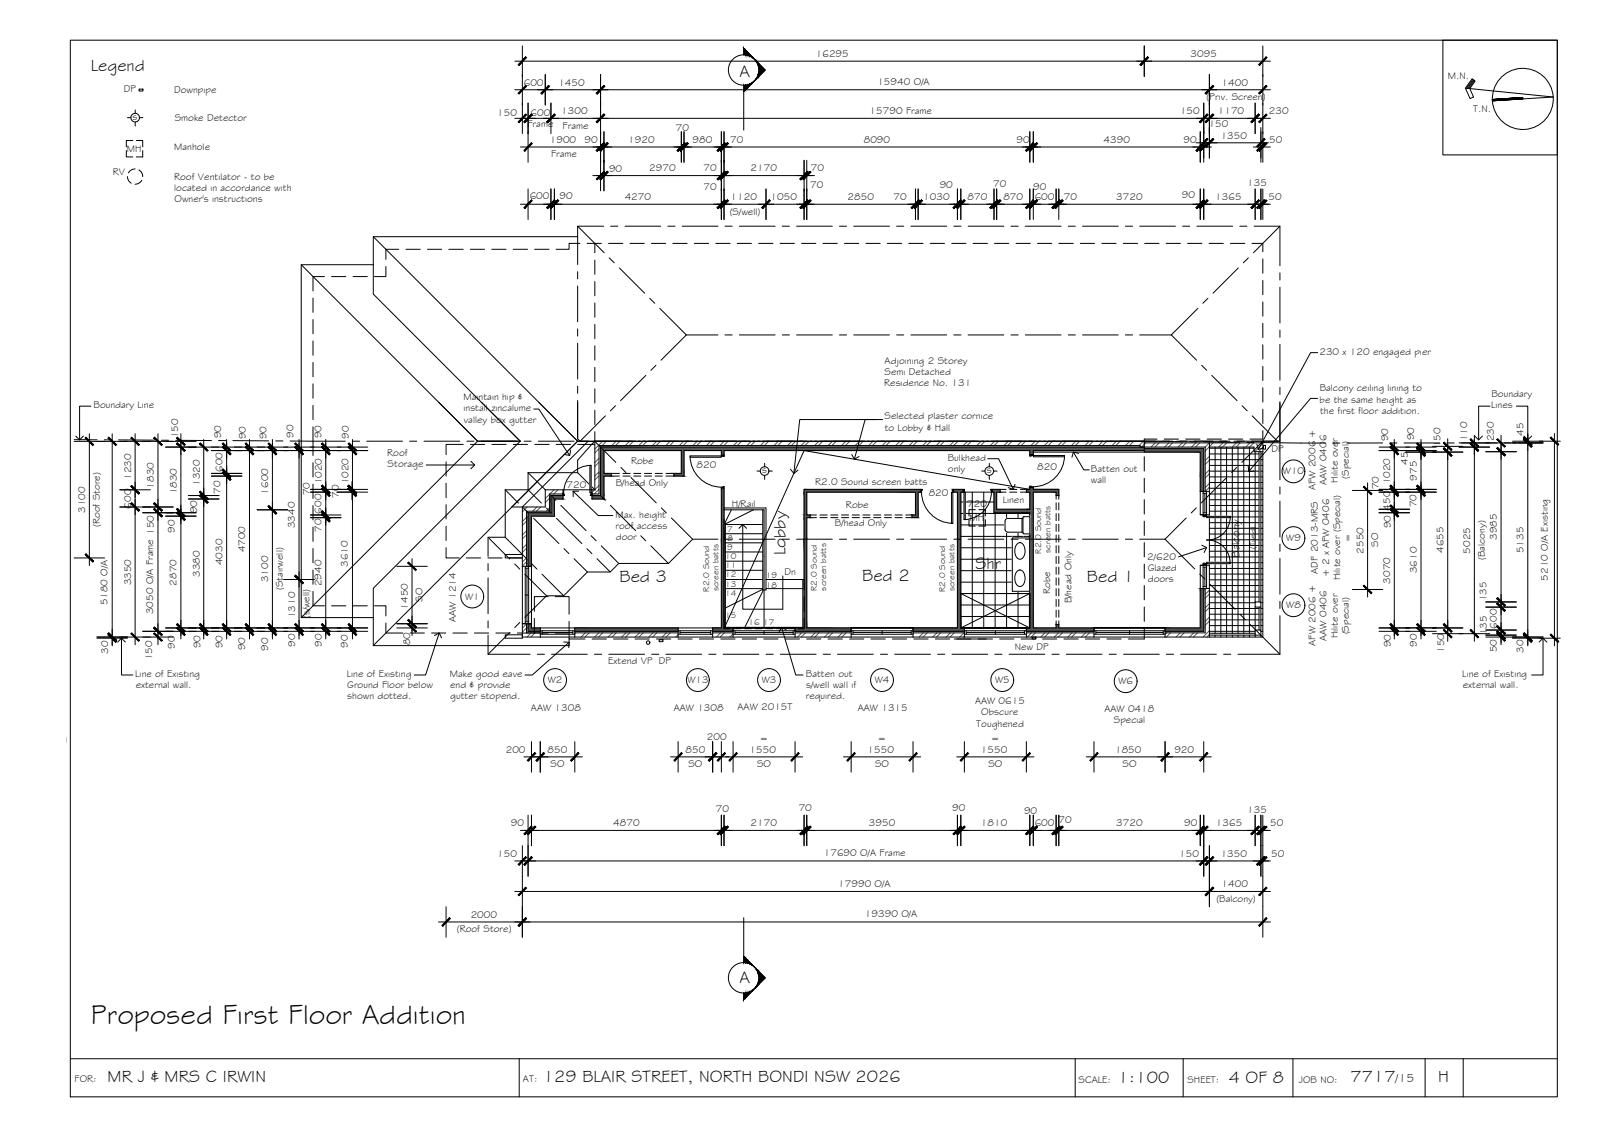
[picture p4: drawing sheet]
<svg xmlns="http://www.w3.org/2000/svg" width="420mm" height="297mm" viewBox="0 0 420 297" stroke-linecap="round" stroke-linejoin="round" font-family="sans-serif">
<defs><g id="words">
<text font-size="7.5" x="23.9" y="268.4">Proposed First Floor Addition</text>
<g font-size="4.5">
<text x="23.8" y="18.5">Legend</text>
<text x="194" y="20.1">A</text>
<text x="206" y="145.6" transform="rotate(-90 206 145.6)">Lobby</text>
<text x="255.8" y="149.1">Shr</text>
<text x="162.5" y="152.6">Bed 3</text>
<text x="226.1" y="152.4">Bed 2</text>
<text x="285.1" y="152.6">Bed 1</text>
<text x="194" y="257.8">A</text>
<text x="28.2" y="283.6">MR J &amp; MRS C IRWIN</text>
<text x="142.4" y="283.6">129 BLAIR STREET, NORTH BONDI NSW 2026</text>
<text x="293.2" y="283.9">1:100</text>
<text x="322.3" y="283.9">4 OF 8</text>
<text x="354.2" y="283.8">7717</text>
<text x="377.2" y="283.7">H</text>
</g>
<text font-size="3.2" x="366" y="283.8">/15</text>
<text font-size="3" x="325" y="146.2" transform="rotate(-90 325 146.2)">Balcony</text>
<g font-size="2.6">
<text x="214" y="15">16295</text>
<text x="312.2" y="15">3095</text>
<text x="137.4" y="22.5">600</text>
<text x="146.4" y="22.5">1450</text>
<text x="230.1" y="22.3">15940 O/A</text>
<text x="320.4" y="22.5">1400</text>
<text x="379.7" y="20.6">M.N.</text>
<text x="32.5" y="24.1">DP</text>
<text x="45.7" y="24.4">Downpipe</text>
<text x="147.2" y="30">1300</text>
<text x="228.1" y="29.9">15790 Frame</text>
<text x="309.5" y="29.9">150</text>
<text x="316.4" y="26.3">(Priv. Screen)</text>
<text x="319.4" y="29.9">1170</text>
<text x="332.8" y="30">230</text>
<text x="386.4" y="29.3">T.N.</text>
<text x="34.8" y="31.4">s</text>
<text x="45.8" y="31.8">Smoke Detector</text>
<text x="130.4" y="30.3">150</text>
<text x="138.3" y="33.4">Frame</text>
<text x="139.2" y="30.4">600</text>
<text x="147.5" y="33.8">Frame</text>
<text x="177.3" y="34.4">70</text>
<text x="317" y="33.3">150</text>
<text x="33.3" y="39.7">MH</text>
<text x="45.7" y="39.4">Manhole</text>
<text x="144.2" y="37.5">1900</text>
<text x="144.5" y="41.3">Frame</text>
<text x="153.3" y="37.6">90</text>
<text x="164.7" y="37.5">1920</text>
<text x="181.7" y="37.5">980</text>
<text x="191.5" y="37.6">70</text>
<text x="226.5" y="37.5">8090</text>
<text x="266.6" y="37.4">90</text>
<text x="289.4" y="37.5">4390</text>
<text x="310.4" y="37.6">90</text>
<text x="320.2" y="36.4">1350</text>
<text x="332.9" y="37.5">50</text>
<text x="29.6" y="45.8">RV</text>
<text x="45.7" y="47.2">Roof Ventilator - to be</text>
<text x="159.7" y="45">90</text>
<text x="170.3" y="44.9">2970</text>
<text x="184.5" y="44.8">70</text>
<text x="196.9" y="44.9">2170</text>
<text x="212.7" y="44.8">70</text>
<text x="45.7" y="50.1">located in accordance with</text>
<text x="45.8" y="53">Owner's instructions</text>
<text x="138.9" y="52.2">600</text>
<text x="146.7" y="52.3">90</text>
<text x="163.8" y="52.4">4270</text>
<text x="184.5" y="49.7">70</text>
<text x="191.6" y="52.5">1120</text>
<text x="202.1" y="52.4">1050</text>
<text x="212.5" y="49.2">70</text>
<text x="222.3" y="52.4">2850</text>
<text x="234.4" y="52.4">70</text>
<text x="242.2" y="52.5">1030</text>
<text x="246.5" y="49.4">90</text>
<text x="253.8" y="52.4">870</text>
<text x="260.5" y="49.1">70</text>
<text x="263.2" y="52.4">870</text>
<text x="271" y="49.9">90</text>
<text x="271.4" y="52.5">600</text>
<text x="279" y="52.4">70</text>
<text x="292.8" y="52.4">3720</text>
<text x="310" y="52">90</text>
<text x="318.7" y="52.5">1365</text>
<text x="327.1" y="48.9">135</text>
<text x="332.7" y="52.4">50</text>
<text x="191.4" y="56.3">(S/well)</text>
<text x="232" y="95.4">Adjoining 2 Storey</text>
<text x="346" y="93.1">230 x 120 engaged pier</text>
<text x="231.9" y="101.3">Residence No. 131</text>
<text x="232" y="98.3">Semi Detached</text>
<text x="24.5" y="107">Boundary Line</text>
<text x="121.6" y="104.9">Maintain hip &amp;</text>
<text x="121.6" y="107.9">install zincalume</text>
<text x="346.1" y="105.5">be the same height as</text>
<text x="346.1" y="102.6">Balcony ceiling lining to</text>
<text x="391.1" y="106.9">Lines</text>
<text x="391.2" y="104">Boundary</text>
<text x="121.7" y="110.8">valley box gutter</text>
<text x="232" y="110">Selected plaster cornice</text>
<text x="232" y="112.9">to Lobby &amp; Hall</text>
<text x="346.2" y="108.5">the first floor addition.</text>
<text x="46.7" y="114.9" transform="rotate(-90 46.7 114.9)">150</text>
<text x="58" y="114.9" transform="rotate(-90 58 114.9)">90</text>
<text x="64.4" y="115.1" transform="rotate(-90 64.4 115.1)">90</text>
<text x="69.9" y="115.2" transform="rotate(-90 69.9 115.2)">90</text>
<text x="77" y="114.8" transform="rotate(-90 77 114.8)">90</text>
<text x="84.4" y="114.9" transform="rotate(-90 84.4 114.9)">90</text>
<text x="91.5" y="115" transform="rotate(-90 91.5 115)">90</text>
<text x="101.5" y="119.5">Roof</text>
<text x="333.5" y="118.5">DP</text>
<text x="364.1" y="115.7" transform="rotate(-90 364.1 115.7)">90</text>
<text x="370.9" y="115.5" transform="rotate(-90 370.9 115.5)">90</text>
<text x="377.8" y="117.2" transform="rotate(-90 377.8 117.2)">150</text>
<text x="384.8" y="115.7" transform="rotate(-90 384.8 115.7)">110</text>
<text x="391.8" y="115.7" transform="rotate(-90 391.8 115.7)">230</text>
<text x="399.6" y="114.2" transform="rotate(-90 399.6 114.2)">45</text>
<text x="34.4" y="125.9" transform="rotate(-90 34.4 125.9)">1230</text>
<text x="58.4" y="123.8" transform="rotate(-90 58.4 123.8)">600</text>
<text x="101.7" y="122.5">Storage</text>
<text x="165.5" y="121.7">Robe</text>
<text x="182.7" y="122.6">820</text>
<text x="199.9" y="124">s</text>
<text x="248.6" y="120.8">Bulkhead</text>
<text x="248.6" y="123.8">only</text>
<text x="258.8" y="124">s</text>
<text x="272.1" y="123.2">820</text>
<text x="286.1" y="123.7">Batten out</text>
<text x="336.5" y="124.4">W10</text>
<text x="353.8" y="125.5" transform="rotate(-90 353.8 125.5)">(Special)</text>
<text x="369.2" y="121.9" transform="rotate(-90 369.2 121.9)">45</text>
<text x="371.6" y="126" transform="rotate(-90 371.6 126)">975</text>
<text x="40.4" y="128.1" transform="rotate(-90 40.4 128.1)">1830</text>
<text x="46.4" y="129.6" transform="rotate(-90 46.4 129.6)">1830</text>
<text x="52.4" y="127.4" transform="rotate(-90 52.4 127.4)">1320</text>
<text x="57.8" y="129.5" transform="rotate(-90 57.8 129.5)">70</text>
<text x="70.4" y="129.7" transform="rotate(-90 70.4 129.7)">1600</text>
<text x="81.3" y="129.9" transform="rotate(-90 81.3 129.9)">70</text>
<text x="84.4" y="127" transform="rotate(-90 84.4 127)">1020</text>
<text x="88.9" y="130.6" transform="rotate(-90 88.9 130.6)">70</text>
<text x="91.4" y="127" transform="rotate(-90 91.4 127)">1020</text>
<text x="148.6" y="127.9">720</text>
<text x="161.5" y="127.3">B/head Only</text>
<text x="213.8" y="127.1">R2.0 Sound screen batts</text>
<text x="243.6" y="130.1">820</text>
<text x="263" y="131.8">Linen</text>
<text x="286.1" y="126.7">wall</text>
<text x="345" y="128.5" transform="rotate(-90 345 128.5)">AFW 2006 +</text>
<text x="347.9" y="127.1" transform="rotate(-90 347.9 127.1)">AAW 0406</text>
<text x="350.8" y="126.5" transform="rotate(-90 350.8 126.5)">Hilite over</text>
<text x="361.6" y="128.3" transform="rotate(-90 361.6 128.3)">70</text>
<text x="364.6" y="127" transform="rotate(-90 364.6 127)">1020</text>
<text x="22.4" y="134.5" transform="rotate(-90 22.4 134.5)">3100</text>
<text x="34.4" y="133.3" transform="rotate(-90 34.4 133.3)">600</text>
<text x="51.7" y="134.5" transform="rotate(-90 51.7 134.5)">90</text>
<text x="84.4" y="134.7" transform="rotate(-90 84.4 134.7)">600</text>
<text x="161.4" y="135.8">Max. height</text>
<text x="191.9" y="132.9">H/Rail</text>
<text x="219" y="138">B/head Only</text>
<text x="221.9" y="133.2">Robe</text>
<text x="253.7" y="132.8">720</text>
<text x="254.3" y="136.5">MH</text>
<text x="364.6" y="133.9" transform="rotate(-90 364.6 133.9)">450</text>
<text x="371.5" y="133" transform="rotate(-90 371.5 133)">70</text>
<text x="26.2" y="138.2" transform="rotate(-90 26.2 138.2)">(Roof Store)</text>
<text x="45.9" y="139.6" transform="rotate(-90 45.9 139.6)">90</text>
<text x="77.4" y="138.5" transform="rotate(-90 77.4 138.5)">3340</text>
<text x="84.3" y="139.5" transform="rotate(-90 84.3 139.5)">70</text>
<text x="161.4" y="138.7">roof access</text>
<text x="161.5" y="141.7">door</text>
<text x="337.3" y="141.9">W9</text>
<text x="354.4" y="142" transform="rotate(-90 354.4 142)">=</text>
<text x="361.4" y="143.4" transform="rotate(-90 361.4 143.4)">SO</text>
<text x="364.8" y="138.5" transform="rotate(-90 364.8 138.5)">90</text>
<text x="392.6" y="141.5" transform="rotate(-90 392.6 141.5)">3985</text>
<text x="58.3" y="148.2" transform="rotate(-90 58.3 148.2)">4030</text>
<text x="64.3" y="144.8" transform="rotate(-90 64.3 144.8)">4700</text>
<text x="91.3" y="148.7" transform="rotate(-90 91.3 148.7)">3610</text>
<text x="300.9" y="146.8">2/620</text>
<text x="301" y="149.7">Glazed</text>
<text x="357.6" y="145.1" transform="rotate(-90 357.6 145.1)">2550</text>
<text x="378.6" y="145" transform="rotate(-90 378.6 145)">4655</text>
<text x="385.6" y="145.1" transform="rotate(-90 385.6 145.1)">5025</text>
<text x="389.4" y="146.8" transform="rotate(-90 389.4 146.8)">(Balcony)</text>
<text x="399.6" y="145" transform="rotate(-90 399.6 145)">5135</text>
<text x="34.4" y="153.5" transform="rotate(-90 34.4 153.5)">3350</text>
<text x="46.3" y="153.5" transform="rotate(-90 46.3 153.5)">2870</text>
<text x="52.4" y="151.2" transform="rotate(-90 52.4 151.2)">3380</text>
<text x="70.4" y="152.6" transform="rotate(-90 70.4 152.6)">3100</text>
<text x="74.2" y="154.7" transform="rotate(-90 74.2 154.7)">(Stairwell)</text>
<text x="84.4" y="153.7" transform="rotate(-90 84.4 153.7)">2940</text>
<text x="205.7" y="150.8">Dn</text>
<text x="275.4" y="155.7" transform="rotate(-90 275.4 155.7)">Robe</text>
<text x="301" y="152.7">doors</text>
<text x="345.6" y="150.4" transform="rotate(-90 345.6 150.4)">ADF 2013-MRS</text>
<text x="348.6" y="151.2" transform="rotate(-90 348.6 151.2)">+ 2 x AFW 0406</text>
<text x="351.5" y="152.1" transform="rotate(-90 351.5 152.1)">Hilite over (Special)</text>
<text x="364.6" y="153" transform="rotate(-90 364.6 153)">3070</text>
<text x="371.6" y="150.3" transform="rotate(-90 371.6 150.3)">3610</text>
<text x="406" y="152.2" transform="rotate(-90 406 152.2)">5210 O/A Existing</text>
<text x="28.2" y="158.7" transform="rotate(-90 28.2 158.7)">5180 O/A</text>
<text x="40.2" y="161.1" transform="rotate(-90 40.2 161.1)">3050 O/A Frame 150</text>
<text x="107" y="159.8" transform="rotate(-90 107 159.8)">1450</text>
<text x="110.8" y="157.8" transform="rotate(-90 110.8 157.8)">SO</text>
<text x="122" y="157.2">W1</text>
<text x="281" y="158.2" transform="rotate(-90 281 158.2)">B/head Only</text>
<text x="337.3" y="159.5">W8</text>
<text x="389.9" y="157.6" transform="rotate(-90 389.9 157.6)">135</text>
<text x="77.4" y="162.1" transform="rotate(-90 77.4 162.1)">1310</text>
<text x="81.2" y="162.1" transform="rotate(-90 81.2 162.1)">(s/well)</text>
<text x="119.5" y="163.2" transform="rotate(-90 119.5 163.2)">AAW 1214</text>
<text x="347.9" y="168" transform="rotate(-90 347.9 168)">AAW 0406</text>
<text x="350.8" y="167.4" transform="rotate(-90 350.8 167.4)">Hilite over</text>
<text x="353.8" y="166.3" transform="rotate(-90 353.8 166.3)">(Special)</text>
<text x="390" y="166.6" transform="rotate(-90 390 166.6)">135</text>
<text x="392.6" y="164.8" transform="rotate(-90 392.6 164.8)">600</text>
<text x="28.4" y="171.5" transform="rotate(-90 28.4 171.5)">30</text>
<text x="39.9" y="173.1" transform="rotate(-90 39.9 173.1)">150</text>
<text x="45.9" y="170.1" transform="rotate(-90 45.9 170.1)">90</text>
<text x="52.5" y="170" transform="rotate(-90 52.5 170)">90</text>
<text x="58.4" y="170" transform="rotate(-90 58.4 170)">90</text>
<text x="64.3" y="170.5" transform="rotate(-90 64.3 170.5)">90</text>
<text x="70.4" y="170.7" transform="rotate(-90 70.4 170.7)">90</text>
<text x="77.4" y="169.6" transform="rotate(-90 77.4 169.6)">90</text>
<text x="84.4" y="169.6" transform="rotate(-90 84.4 169.6)">90</text>
<text x="91.2" y="169.9" transform="rotate(-90 91.2 169.9)">90</text>
<text x="107.6" y="169.2" transform="rotate(-90 107.6 169.2)">80</text>
<text x="266.1" y="170.4">New DP</text>
<text x="345" y="169.3" transform="rotate(-90 345 169.3)">AFW 2006 +</text>
<text x="364.8" y="169.7" transform="rotate(-90 364.8 169.7)">90</text>
<text x="371.6" y="169.6" transform="rotate(-90 371.6 169.6)">90</text>
<text x="378.8" y="171.2" transform="rotate(-90 378.8 171.2)">150</text>
<text x="392.6" y="171" transform="rotate(-90 392.6 171)">50</text>
<text x="399.6" y="171.1" transform="rotate(-90 399.6 171.1)">30</text>
<text x="35.5" y="177.5">Line of Existing</text>
<text x="91" y="177.5">Line of Existing</text>
<text x="118" y="177.4">Make good eave</text>
<text x="143.7" y="179.1">W2</text>
<text x="159.5" y="174.1">Extend VP DP</text>
<text x="180.3" y="179.1">W13</text>
<text x="199.8" y="179.1">W3</text>
<text x="211.4" y="177.4">Batten out</text>
<text x="229.5" y="179.1">W4</text>
<text x="261" y="179.1">W5</text>
<text x="293.4" y="179.4">W6</text>
<text x="383.5" y="177.5">Line of Existing</text>
<text x="35.6" y="180.4">external wall.</text>
<text x="91.1" y="180.4">Ground Floor below</text>
<text x="91.1" y="183.3">shown dotted.</text>
<text x="118.1" y="180.4">end &amp; provide</text>
<text x="118.1" y="183.3">gutter stopend.</text>
<text x="211.3" y="183.3">required.</text>
<text x="211.4" y="180.4">s/well wall if</text>
<text x="255.7" y="184.6">AAW 0615</text>
<text x="383.6" y="180.4">external wall.</text>
<text x="139.3" y="186.4">AAW 1308</text>
<text x="176.7" y="186.4">AAW 1308</text>
<text x="193.4" y="186.3">AAW 2015T</text>
<text x="225" y="186.4">AAW 1315</text>
<text x="256.1" y="190.5">Toughened</text>
<text x="257.4" y="187.6">Obscure</text>
<text x="289.7" y="186.7">AAW 0418</text>
<text x="292.1" y="189.6">Special</text>
<text x="0" y="194.3">ector - Existing</text>
<text x="132.6" y="197.4">200</text>
<text x="143.6" y="197.4">850</text>
<text x="179.8" y="197.4">850</text>
<text x="185.4" y="194.1">200</text>
<text x="196.6" y="197.4">1550</text>
<text x="199.3" y="194.4">=</text>
<text x="227.5" y="197.4">1550</text>
<text x="230.3" y="194.4">=</text>
<text x="257.2" y="197.4">1550</text>
<text x="260" y="194.4">=</text>
<text x="292.4" y="197.4">1850</text>
<text x="308" y="197.4">920</text>
<text x="144.4" y="201.2">SO</text>
<text x="180.6" y="201.2">SO</text>
<text x="198.6" y="201.2">SO</text>
<text x="229.5" y="201.2">SO</text>
<text x="259.2" y="201.2">SO</text>
<text x="294.4" y="201.2">SO</text>
<text x="187.8" y="212.8">70</text>
<text x="209.5" y="212.7">70</text>
<text x="249.8" y="212.6">90</text>
<text x="268.6" y="213.3">90</text>
<text x="277.6" y="215.9">70</text>
<text x="327.1" y="213.1">135</text>
<text x="134" y="216.7">90</text>
<text x="160.8" y="216.6">4870</text>
<text x="196.9" y="216.6">2170</text>
<text x="227.9" y="216.6">3950</text>
<text x="257.2" y="216.7">1810</text>
<text x="271.4" y="216.6">600</text>
<text x="292.8" y="216.6">3720</text>
<text x="310.5" y="216.7">90</text>
<text x="318.9" y="216.6">1365</text>
<text x="333.2" y="216.6">50</text>
<text x="130.4" y="224.6">150</text>
<text x="216.1" y="224.5">17690 O/A Frame</text>
<text x="309.3" y="224.6">150</text>
<text x="320.2" y="224.6">1350</text>
<text x="333.4" y="224.6">50</text>
<text x="219.8" y="232.5">17990 O/A</text>
<text x="320.4" y="232.6">1400</text>
<text x="319" y="236.5">(Balcony)</text>
<text x="119.8" y="244.5">(Roof Store)</text>
<text x="123.5" y="240.7">2000</text>
<text x="226.9" y="240.5">19390 O/A</text>
<text x="19.6" y="283.8">FOR:</text>
<text x="137.2" y="283.6">AT:</text>
<text x="282.9" y="283.9">SCALE:</text>
<text x="311.5" y="283.9">SHEET:</text>
<text x="340.7" y="283.9">JOB NO:</text>
</g>
<g font-size="2.2">
<text x="190.7" y="139.4">7</text>
<text x="190.8" y="141.8">8</text>
<text x="329.4" y="143.9" transform="rotate(-90 329.4 143.9)">(Tiled)</text>
<text x="190.2" y="146.6">10</text>
<text x="190.2" y="149">11</text>
<text x="190.7" y="144.2">9</text>
<text x="273.1" y="145.1" transform="rotate(-90 273.1 145.1)">R2.0 Sound</text>
<text x="275.6" y="145" transform="rotate(-90 275.6 145)">screen batts</text>
<text x="186" y="155.1" transform="rotate(-90 186 155.1)">R2.0 Sound</text>
<text x="188.5" y="155" transform="rotate(-90 188.5 155)">screen batts</text>
<text x="190.2" y="151.4">12</text>
<text x="190.2" y="153.8">13</text>
<text x="200.9" y="154.1">18</text>
<text x="200.9" y="151.6">19</text>
<text x="214.2" y="155" transform="rotate(-90 214.2 155)">R2.0 Sound</text>
<text x="216.7" y="154.9" transform="rotate(-90 216.7 154.9)">screen batts</text>
<text x="247.9" y="155.1" transform="rotate(-90 247.9 155.1)">R2.0 Sound</text>
<text x="250.4" y="155.1" transform="rotate(-90 250.4 155.1)">screen batts</text>
<text x="190.2" y="162">15</text>
<text x="190.2" y="156.2">14</text>
<text x="196.3" y="163.9">16</text>
<text x="200.2" y="163.9">17</text>
</g>
</g></defs>
<!-- layer: HATCH -->
<g fill="#545454" stroke="#545454" stroke-width=".26">
<path d="M208.5 164.6h2.4z"/>
<path d="M189.9 164.6v.2z"/>
<path d="M186.9 164.6h2.3z"/>
<path d="M150.8 164.6h27z"/>
<path d="M157.5 117.2l.9 .9h-.9z"/>
<path d="M157.5 124.8h.9v5.1z"/>
<path d="M138.5 134.4l.9 .9h-.9z"/>
<path d="M138.5 135.3h.9v11.6z"/>
<path d="M138.5 146.9l.9 .9h-.9z"/>
<path d="M144.5 129.9l.9 .9h-.9z"/>
<path d="M144.5 130.8h.9v3.6z"/>
<path d="M314.8 154.6l.9 10v-10zM314.8 154.6l.9 10h-.9z"/>
<path d="M305.6 164.6l10.1 .9v-.9zM305.6 164.6l10.1 .9h-10.1z"/>
<path d="M277 163.7l.7 .9v-.9zM277 163.7l.7 .9h-.7z"/>
<path d="M270.1 141.4l.9 23.2v-23.2zM270.1 141.4l.9 23.2h-.9z"/>
<path d="M269.2 164.6l17.7 .9v-.9zM269.2 164.6l17.7 .9h-17.7z"/>
<path d="M270.1 127.8l.9 .5v-.5zM270.1 127.8l.9 .5h-.9z"/>
<path d="M270.1 128.3h7.6zM270.1 128.3h7.6z"/>
<path d="M269.2 128.3l8.5 .7v-.7zM269.2 128.3l8.5 .7h-8.5z"/>
<path d="M269.2 129h1.8zM269.2 129h1.8z"/>
<path d="M260.2 128.3l2.1 .7v-.7zM260.2 128.3l2.1 .7h-2.1z"/>
<path d="M277 129l.7 .9v-.9zM277 129l.7 .9h-.7z"/>
<path d="M270.1 129l.9 4.5v-4.5zM270.1 129l.9 4.5h-.9z"/>
<path d="M260.7 129l.7 4.5v-4.5zM260.7 129l.7 4.5h-.7z"/>
<path d="M260.7 133.5l10.3 .9v-.9zM260.7 133.5l10.3 .9h-10.3z"/>
<path d="M270.1 134.4l.9 7v-7zM270.1 134.4l.9 7h-.9z"/>
<path d="M250.1 128.3l2.5 .7v-.7zM250.1 128.3l2.5 .7h-2.5z"/>
<path d="M251.1 129h.9zM251.1 129h1.5z"/>
<path d="M251.1 129l.9 35.6v-35.6zM251.1 129l.9 35.6h-.9z"/>
<path d="M251.1 164.6h1.8zM251.1 164.6h1.8z"/>
<path d="M239.5 164.6h11.6zM239.5 164.6h11.6z"/>
<path d="M239.5 164.6l13.4 .9v-.9zM239.5 164.6l13.4 .9h-13.4z"/>
<path d="M208.5 164.6l2.4 .2v-.2zM208.5 164.6l2.4 .2h-2.4z"/>
<path d="M210.9 141.4l.7 23.2v-23.2zM210.9 141.4l.7 23.2h-.7z"/>
<path d="M210.9 164.6l12.3 .2v-.2zM210.9 164.6l12.3 .2h-12.3z"/>
<path d="M208.5 164.8l14.7 .7v-.7zM208.5 164.8l14.7 .7h-14.7z"/>
<path d="M210.9 128.3l30.6 .7v-.7zM210.9 128.3l30.6 .7h-30.6z"/>
<path d="M240.1 129l.7 6v-6zM240.1 129l.7 6h-.7z"/>
<path d="M210.9 129l.7 6v-6zM210.9 129l.7 6h-.7z"/>
<path d="M239.2 135l1.6 .7v-.7zM239.2 135l1.6 .7h-1.6z"/>
<path d="M210.9 135l1.6 .7v-.7zM210.9 135l1.6 .7h-1.6z"/>
<path d="M210.9 135.7l.7 5.7v-5.7zM210.9 135.7l.7 5.7h-.7z"/>
<path d="M189.2 127.9l.7 13.5v-13.5zM189.2 127.9l.7 13.5h-.7z"/>
<path d="M189.2 141.4l.7 23.2v-23.2zM189.2 141.4l.7 23.2h-.7zM189.2 164.6h.7zM189.2 164.6h.7z"/>
<path d="M190 164.6l2.3 .2v-.2zM190 164.6l2.3 .2h-2.4z"/>
<path d="M186.9 164.6l3 .2v-.2zM186.9 164.6l3 .2h-3z"/>
<path d="M186.9 164.8l5.4 .7v-.7zM186.9 164.8l5.4 .7h-5.4z"/>
<path d="M150.8 164.6l27 .9v-.9zM150.8 164.6l27 .9h-27z"/>
<path d="M138.5 163.5l.9 1.1v-1.1zM138.5 163.5l.9 1.1h-.9z"/>
<path d="M140.2 164.6l1.5 .9v-.9zM140.2 164.6l1.5 .9h-1.5z"/>
<path d="M138.5 164.6l1.7 .9v-.9zM138.5 164.6l1.7 .9h-1.7z"/>
<path d="M157.5 117.2l142.6 .9v-.9zM157.5 117.2l142.6 .9h-141.7z"/>
<path d="M270.1 118.1l.9 1.1v-1.1zM270.1 118.1l.9 1.1h-.9z"/>
<path d="M189.2 118.1l.7 1.2v-1.2zM189.2 118.1l.7 1.2h-.7z"/>
<path d="M178.7 118.1l.7 6v-6zM178.7 118.1l.7 6h-.7z"/>
<path d="M176.7 124.1l2.7 .7v-.7zM176.7 124.1l2.7 .7h-2.7z"/>
<path d="M157.5 118.1l.9 6v-6zM157.5 118.1l.9 6h-.9z"/>
<path d="M157.5 124.1l2.8 .7v-.7zM157.5 124.1l2.8 .7h-2.8z"/>
<path d="M157.5 124.8v5.1h.9zM157.5 129.9h.9v.9z"/>
<path d="M314.8 154.3l.9 .3v-.3zM314.8 154.3l.9 .3h-.9z"/>
<path d="M300.1 117.6l15.6 .9v-.9zM300.1 117.6l15.6 .9h-15.6z"/>
<path d="M314.8 118.5l.9 6.3v-6.3zM314.8 118.5l.9 6.3h-.9z"/>
<path d="M314.8 124.8l.9 4v-4zM314.8 124.8l.9 4h-.9z"/>
<path d="M138.5 135.3v11.6h.9zM138.5 146.9h.9v.9z"/>
<path d="M138.5 147.8l.9 .7v-.7zM138.5 147.8l.9 .7h-.9z"/>
<path d="M138.5 134.4l6.9 .9-.9-.9zM138.5 134.4l6.9 .9h-6z"/>
<path d="M144.5 130.8v3.6h.9zM144.5 134.4h.9v.9z"/>
<path d="M144.5 129.9l3.2 .9v-.9zM144.5 129.9l3.2 .9h-2.3z"/>
<path d="M155.3 129.9l3.1 .9-.9-.9zM155.3 129.9l3.1 .9h-3.1z"/>
</g>
<!-- layer: NEWWORK -->
<g fill="none" stroke="#000" stroke-width=".26">
<path d="M154.2 115.7l-17.2 17.2h-2.8l17.3-17.2h148.6v.4h31.1v50.9h-25.6v-2.4h9.2v-10.3h2.4v12.7M156 115.7v12.7h-13v4.5h-6v15.6h2.4v-13.2h6v-4.5h2.3v-2.4M299 117.2v-.4h-141.9v12.7h-1.8M300.1 118.1h-29.1v1.1h-.9v-1.1h-80.2v1.2h-.7v-1.2h-9.8v6.7h-2.7v-.7h2v-6h-20.3v6h1.9v.7h-1.9v6h-3.1v-2.4M300.1 118.5v-.9h15.6v11.2M317.2 116.1v12.7h-2.4v-10.3h-43.8M317.2 117.2h11.7v1.2h2.3M330.2 118.4v39.4M330.7 118.4v39.4M147.7 129.9h-3.2v4.5h-6v14.1M147.7 129.5h-3.6v4.5h-6v14.5M189.2 127.9h.7v36.7h2.4v2.4h-5.4v-2.4h2.3z"/>
<path d="M210.9 128.3h30.6v.7h-.7v6.7h-1.6v-.7h.9v-6h-28.5v6h.9v.7h-.9v28.9h11.6v2.4h-14.7v-2.4h2.4zM250.1 128.3h2.5v.7h-.6v35.6h.9v2.4h-13.4v-2.4h11.6v-35.6h-1zM260.2 128.3h2.1v.7h-.9v4.5h8.7v-4.5h-.9v-.7h.9v-.5h.9v.5h6.7v1.6h-.7v-.9h-6v35.6h6v-.9h.7v.9h9.2v2.4h-17.7v-2.4h.9v-30.2h-9.4v-5.4h-.5zM314.8 135h2.4v13.2h-2.4M315.5 135h.9v.2h-.9zM316.1 128.8v-11.6h-158.6v12.7h-2.2M316.4 135v.2M315.5 148.2v-.2h.9v.2M315.7 154.3v11.2h-10.1M316.1 154.3v11.6h-10.5M329.2 157.8h1.5v1.4h-1.5zM330.2 159.2v6"/>
<path d="M330.7 159.2v6M137 163.5h2.4v1.1h2.3v2.4h-4.7zM138.1 163.5v2.4h3.6M138.5 163.5v2h3.2M150.8 164.6h27v2.4h-27zM150.8 165.9h27M150.8 165.5h27M186.9 165.9h5.4M186.9 165.5h5.4M208.5 165.9h14.7M208.5 165.5h14.7M239.5 165.9h13.4"/>
<path d="M239.5 165.5h13.4M269.2 165.9h17.7M269.2 165.5h17.7M317.2 166.5h12M317.2 166h12M329.2 165.2h1.5v1.3h-1.5z"/>
</g>
<!-- layer: TILES -->
<g fill="none" stroke="#000" stroke-width=".26">
<path d="M317.2 117.5h11.7M317.2 119h13M318.7 117.2v48.8M320.2 117.2v48.8M321.7 117.2v48.8M323.2 117.2v48.8M324.7 117.2v48.8M326.2 117.2v48.8M327.7 117.2v48.8M329.2 118.4v39.4M330.7 119h.5M252 131.6h8.7"/>
<path d="M252 134.6h18.1M252 137.6h18.1M252.7 129h7.3M255 129v35.6M258 129v35.6M261 134.4v30.2M264 134.4v30.2M267 134.4v30.2M270 134.4v30.2M317.2 120.5h13M317.2 122h13M317.2 123.5h13"/>
<path d="M317.2 125h13M317.2 126.5h13M317.2 128h13M317.2 129.5h13M317.2 131h13M317.2 132.5h13M317.2 134h13M317.2 135.5h13M317.2 137h13M317.2 138.5h13M330.7 120.5h.5M330.7 122h.5"/>
<path d="M330.7 123.5h.5M330.7 125h.5M330.7 126.5h.5M330.7 128h.5M330.7 129.5h.5M330.7 131h.5M330.7 132.5h.5M330.7 134h.5M330.7 135.5h.5M330.7 137h.5M330.7 138.5h.5M252 140.6h18.1"/>
<path d="M252 143.6h18.1M252 146.6h18.1M252 149.6h18.1M252 152.6h18.1M252 155.6h18.1M252 158.6h18.1M317.2 140h13M317.2 141.5h13M317.2 143h13M317.2 144.5h13M317.2 146h13M317.2 147.5h13"/>
<path d="M317.2 149h13M317.2 150.5h13M317.2 152h13M317.2 153.5h13M317.2 155h13M317.2 156.5h13M317.2 158h12M317.2 159.5h13M329.2 159.2v6M330.7 140h.5M330.7 141.5h.5M330.7 143h.5"/>
<path d="M330.7 144.5h.5M330.7 146h.5M330.7 147.5h.5M330.7 149h.5M330.7 150.5h.5M330.7 152h.5M330.7 153.5h.5M330.7 155h.5M330.7 156.5h.5M330.7 158h.5M330.7 159.5h.5M252 161.6h18.1"/>
<path d="M252 164.6h9.1M317.2 161h13M317.2 162.5h13M317.2 164h13M317.2 165.5h12M318.7 166.5v.5M320.2 166.5v.5M321.7 166.5v.5M323.2 166.5v.5M324.7 166.5v.5M326.2 166.5v.5M327.7 166.5v.5"/>
<path d="M329.2 166.5v.5M330.7 161h.5M330.7 162.5h.5M330.7 164h.5M330.7 165.5h.5M330.7 166.5v.5"/>
</g>
<!-- layer: MASK -->
<g fill="#fff" stroke="#fff" stroke-width=".26">
<path d="M265.5 141h4.6v14zM265.5 141v14h4.6z"/>
<path d="M181 119.9h8.2v-.4zM181 119.5h8.2l-8.2 .4z"/>
<path d="M249.5 129l.4 8.2v-8.2zM249.5 129l.4 8.2h-.4z"/>
<path d="M271 119.4v.4l8.2-.4zM271 119.8l8.2-.4v.4z"/>
<path d="M252.8 129l.4 7.2v-7.2zM252.8 129l.4 7.2h-.4z"/>
<path d="M263.6 136.5v2.3zM263.6 136.5v2.4z"/>
<path d="M263.6 136.5v2.4zM263.6 136.5v2.4z"/>
<path d="M263.6 136.4v2.5zM263.6 136.4v2.6z"/>
<path d="M263.7 136.4l-.1 2.6zM263.7 136.4v2.7z"/>
<path d="M263.7 136.3v2.8zM263.7 136.3v2.8z"/>
<path d="M263.7 136.3v2.8zM263.7 136.3v2.9z"/>
<path d="M263.8 136.2l-.1 3zM263.8 136.2v3z"/>
<path d="M263.8 136.2v3zM263.8 136.1v3.2z"/>
<path d="M263.8 136.1v3.2zM263.9 136.1v3.2z"/>
<path d="M263.9 136.1v3.2zM263.9 136.1v3.3z"/>
<path d="M263.9 136.1v3.3zM264 136v3.4z"/>
<path d="M264 136v3.4zM264.1 136v3.5z"/>
<path d="M264.1 136v3.5zM264.1 136v3.5z"/>
<path d="M264.1 136v3.5l.1-3.6zM264.2 135.9v3.6zM264.2 135.9v3.6zM264.2 135.9v3.6z"/>
<path d="M264.2 135.9v3.6l.2-3.6zM264.4 135.9v3.6h-.2z"/>
<path d="M264.4 135.9v3.6l3.9-3.6zM264.4 139.5l3.9-3.6v3.6z"/>
<path d="M268.3 135.7v4zM268.3 135.7v4z"/>
<path d="M268.3 135.6v4.1zM268.3 135.6v4.2z"/>
<path d="M268.3 135.6v4.2zM268.3 135.6v4.2z"/>
<path d="M268.3 135.6v4.2zM268.4 135.5v4.4z"/>
<path d="M268.4 135.5v4.4zM268.4 135.5v4.4z"/>
<path d="M268.4 135.5v4.4zM268.4 135.5v4.4z"/>
<path d="M268.4 135.5v4.4zM268.5 135.5v4.5z"/>
<path d="M268.5 135.5v4.5zM268.5 135.5v4.5z"/>
<path d="M268.5 135.5v4.5l1.6-4.5zM270.1 135.5v4.5h-1.6z"/>
<path d="M316.4 135.4l6.3 .3v-.3zM316.4 135.4l6.3 .3h-6.3z"/>
<path d="M316.4 147.4l6.3 .4v-.4zM316.4 147.4l6.3 .4h-6.3z"/>
<path d="M154.7 122v7.2h.4zM154.7 122h.4v7.2z"/>
</g>
<path d="M181 119.5h8.2v.4h-8.2zM271 119.4h8.2v.4h-8.2zM154.7 122h.4v7.2h-.4zM249.5 129h.4v8.2h-.4zM252.8 129h.4v7.2h-.4zM268.4 139.9h.1M268.4 139.9l-.1-.4h-4a.75 .75 0 0 1-.7-.7v-2.1a.75 .75 0 0 1 .7-.8h4l.2-.4h1.6v4.5h-1.6M316.4 135.4h6.3v.3h-6.3zM265.5 141h4.6v14h-4.6zM316.4 147.4h6.3v.4h-6.3z" fill="none" stroke="#fff" stroke-width=".26"/>
<!-- layer: WETAREA FIXTURES -->
<path d="M268 135.9v3.6M268.3 135.9h-4a.75 .75 0 0 0-.7 .8v2.1a.75 .75 0 0 0 .7 .7h4M268.5 139.9l-.2-.2v-4l.2-.2h1.6v4.5h-1.6M252 155.6h18.1v9h-18.1zM252 155.6l18.1 9M265.5 141h4.6v14h-4.6zM266.8 149.8a1.16 1.16 0 0 1 1.3-.2 1.16 1.16 0 0 1 .6 1.1 2.38 2.38 0 0 1-1.1 3.1 2.03 2.03 0 0 1-1.4-2.7zM266.8 142.6a1.06 1.06 0 0 1 1.1-.3 1.06 1.06 0 0 1 .7 .9 2.56 2.56 0 0 1-1 3.4 2.04 2.04 0 0 1-1.4-2.7zM270.1 155.6l-18.1 9" fill="none" stroke="#000" stroke-width=".26"/>
<!-- layer: ROOFPLAN EXIST. -->
<g fill="none" stroke="#000" stroke-width=".26">
<path d="M151.5 59.3l7 7M158.3 59.3h-6.8v10.1M160.2 59.3h1.8M163.9 59.3h9.4M175.2 59.3h1.8M178.9 59.3h9.4M190.2 59.3h1.8M193.9 59.3h9.4M205.2 59.3h1.8M208.9 59.3h9.4M220.2 59.3h1.8M223.9 59.3h9.4"/>
<path d="M235.2 59.3h1.8M238.9 59.3h9.4M250.2 59.3h1.8M253.9 59.3h9.4M265.2 59.3h1.8M268.9 59.3h9.4M280.2 59.3h1.8M283.9 59.3h9.4M295.2 59.3h1.8M298.9 59.3h9.4M310.2 59.3h1.8M313.9 59.3h9.4"/>
<path d="M325.2 59.3h1.8M328.9 59.3h6.8v10.4M335.7 59.3l-7 7M79 69.4l46.3 46.3M97.9 69.4h-18.9v92.5h18.9M97.9 62.1l53.6 53.6M151.5 62.1h-53.6v15l38.5 38.6M151.5 71.2v1.9M151.5 75v9.4M159.8 67.6l1.3 1.3M162.4 70.2l6.7 6.7M170.4 78.2l1.3 1.3"/>
<path d="M316.8 78.2l-1.3 1.3M324.8 70.2l-6.7 6.7M327.4 67.6l-1.3 1.3M335.7 71.5v1.9M335.7 75.3v9.4M151.5 86.2v1.9M151.5 90v9.4M169.4 98.4l-6.6 6.6M172 95.8l-1.3 1.3M173 80.8l7 7M180 87.8l-6.6 6.6M180 87.8h8.3"/>
<path d="M190.2 87.8h1.8M193.9 87.8h9.4M205.2 87.8h1.8M208.9 87.8h9.4M220.2 87.8h1.8M223.9 87.8h9.4M235.2 87.8h1.8M238.9 87.8h9.4M250.2 87.8h1.8M253.9 87.8h9.4M265.2 87.8h1.8M268.9 87.8h9.4"/>
<path d="M280.2 87.8h1.8M283.9 87.8h9.4M295.2 87.8h1.8M298.9 87.8h8.3M307.2 87.8l6.6 6.6M314.2 80.8l-7 7M315.2 95.8l1.3 1.3M317.8 98.4l6.6 6.6M335.7 86.5v1.9M335.7 90.3v9.4M115 105.4l10.3 10.3M125.3 115.7h11.1"/>
<path d="M126.2 105.4l10.2 10.3M151.5 105.5v9.6l.6 .6M151.5 115.7h11.5M151.5 115.7l-53.6 53.6M151.5 101.2v1.9M151.5 105v10.1M158.8 109l-6.6 6.7M161.4 106.4l-1.3 1.3M164.9 115.7h1.8M168.6 115.7h9.4M179.9 115.7h1.8M183.6 115.7h9.4"/>
<path d="M194.9 115.7h1.8M198.6 115.7h9.4M209.9 115.7h1.8M213.6 115.7h9.4M224.9 115.7h1.8M228.6 115.7h9.4M239.9 115.7h1.8M243.6 115.7h9.4M254.9 115.7h1.8M258.6 115.7h9.4M269.9 115.7h1.8M273.6 115.7h9.4"/>
<path d="M284.9 115.7h1.8M288.6 115.7h19M309.5 115.7h1.8M313.2 115.7h9.4M324.4 115.7h1.9M325.8 106.4l1.3 1.3M328.4 109l6.7 6.7M335.7 105.7v10h-7.5M335.7 101.6v1.8M335.7 105.3v10.4M79 161.9l46.3-46.2h11.1l-38.5 38.5v15.1h51.4v-1.8"/>
</g>
<!-- layer: BORDER -->
<g fill="none" stroke="#000" stroke-width=".26">
<path d="M18.4 10.5h390v277.1h-390zM378.4 10.5h30v30.1h-30zM384.3 23.1l1.8-2.4 .8 .6-1.4 1.9 1 2.2-.9 .4-1.3-2.7 23.1 2.3-16 1M386.3 20.8l-1.7 2.3M386.5 20.9l-1.6 2.3M386.7 21.1l-1.5 2.1M399.4 25.6l-8 .5M18.4 277.6h390M136.2 277.6v10M282 277.6v10M310.3 277.6v10M339.1 277.6v10"/>
<path d="M373.8 277.6v10M383.8 277.6v10"/>
<circle cx="399.4" cy="25.9" r="8"/>
</g>
<!-- layer: SECTION POINT -->
<g fill="#000" stroke="#000" stroke-width=".26">
<path d="M197.5 15.1l.4 .5zM198.3 15.9l.3 .6zM199 16.7l1.7 1.7-1.7 1.6zM197.5 21.5l.4-.3zM198.3 20.8l-.4 .4zM197.5 253.1l.4 .4zM197.5 259.5l.4-.3zM197.9 253.5l.4 .5zM198.6 258.3l-.3 .5zM199 254.7l1.7 1.7-1.7 1.6z"/>
<path d="M195.1 12.7l.5 .5v1.2zM195.1 12.7v1.7h.5z"/>
<path d="M195.6 13.2l.5 .6v.7zM195.6 13.2v1.2l.5 .1z"/>
<path d="M196.1 13.8l.5 .4v.5zM196.1 13.8v.7l.5 .2z"/>
<path d="M196.6 14.2l.4 .7zM196.6 14.2v.5l.4 .2z"/>
<path d="M197 14.7l.5 .5zM197 14.7l.5 .5z"/>
<path d="M198.3 15.9l.3 .6zM197.9 15.6l.4 .4z"/>
<path d="M198.6 16.2l.2 .3v.5zM198.6 16.2l.2 .8z"/>
<path d="M198.8 19.8v.5h-.2zM198.6 20.3v.2l.2-.2z"/>
<path d="M198.8 16.5l.2 1zM198.8 16.5l.2 1z"/>
<path d="M199 19.2v.9l-.2-.3zM198.8 19.8v.5l.2-.2z"/>
<path d="M199 16.6v1.5zM199 16.6v1.5z"/>
<path d="M199 18.7v1.3zM199 19.2v.9z"/>
<path d="M195.1 22.4l.5-.1v1.2zM195.1 22.4v1.6l.5-.5z"/>
<path d="M195.6 22.3l.5-.1v.8zM195.6 22.3v1.2l.5-.5z"/>
<path d="M196.1 22.2l.5-.1v.4zM196.1 22.2v.8l.5-.5z"/>
<path d="M196.6 22.1l.4-.3v.2zM196.6 22.1v.4l.4-.5z"/>
<path d="M197 21.8l.5-.3zM197 21.8v.2l.5-.4z"/>
<path d="M198.6 20.3l-.3 .5zM198.3 20.8l.3-.3z"/>
<path d="M195.6 251.2l-.5 1.2h.5zM195.1 250.7l.5 .5-.5 1.2z"/>
<path d="M196.1 251.7l-.5 .7 .5 .1zM195.6 251.2l.5 .5-.5 .7z"/>
<path d="M196.1 252.5l.5 .2v-.5zM196.1 251.7l.5 .5-.5 .3z"/>
<path d="M196.6 252.7l.4 .2v-.2zM196.6 252.2l.4 .5h-.4z"/>
<path d="M197.5 259.5l-.5 .5zM197 259.8l.5-.3-.5 .5z"/>
<path d="M197 252.9l.5 .3zM197 252.7l.5 .4-.5-.2z"/>
<path d="M198.6 258.3l-.3 .5zM198.3 258.8l-.4 .4z"/>
<path d="M198.3 254l.3 .4zM198.3 253.9l.3 .3z"/>
<path d="M198.8 257.8l-.2 .7 .2-.2zM198.8 257.8l-.2 .7z"/>
<path d="M198.6 254.4l.2 .6v-.5zM198.6 254.2l.2 .3-.2-.1z"/>
<path d="M199 257.2l-.2 1.1zM199 257.2l-.2 1.1z"/>
<path d="M199 254.6l-.2 .4 .2 .5zM198.8 254.5l.2 .1-.2 .4z"/>
<path d="M199 256.7v1.4zM199 256.7v1.4z"/>
<path d="M199 254.7v1.4zM199 254.6v.9z"/>
<path d="M195.6 260.3l-.5 1.7 .5-.5zM195.1 260.4l.5-.1-.5 1.7z"/>
<path d="M196.1 260.2l-.5 1.3 .5-.5zM195.6 260.3l.5-.1-.5 1.3z"/>
<path d="M196.6 260.1l-.5 .9 .5-.5zM196.1 260.2l.5-.1-.5 .9z"/>
<path d="M197 259.8l-.4 .7zM196.6 260.1l.4-.3-.4 .7z"/>
</g>
<g fill="none" stroke="#000" stroke-width=".26">
<path d="M195.1 14.4v-1.7l5.6 5.7-5.6 5.6M195.1 22.4v11.7M195.1 250.7l5.6 5.7-5.6 5.6v-1.6M195.1 240.6v11.8"/>
<circle cx="195" cy="18.4" r="4"/>
<circle cx="195.1" cy="256.3" r="4"/>
</g>
<!-- layer: HATCH -->
<g fill="none" stroke="#545454" stroke-width=".26">
<path d="M157.1 117.6l-1.1 1.1M158 115.7l-2 2M159 115.7l-1.1 1.1M161.6 115.7l-1.1 1.1M162.5 115.7l-1.1 1.1M165.1 115.7l-1.1 1.1M166.1 115.7l-1.1 1.1M168.6 115.7l-1.1 1.1M169.6 115.7l-1 1.1M172.2 115.7l-1.1 1.1M173.2 115.7l-1.1 1.1M175.7 115.7l-1.1 1.1"/>
<path d="M176.7 115.7l-1.1 1.1M179.3 115.7l-1.1 1.1M180.3 115.7l-1.1 1.1M182.8 115.7l-1.1 1.1M183.8 115.7l-1.1 1.1M186.4 115.7l-1.1 1.1M187.4 115.7l-1.1 1.1M189.9 115.7l-1.1 1.1M190.9 115.7l-1.1 1.1M193.5 115.7l-1.1 1.1M194.5 115.7l-1.1 1.1M197 115.7l-1.1 1.1"/>
<path d="M198 115.7l-1.1 1.1M200.6 115.7l-1.1 1.1M201.6 115.7l-1.1 1.1M204.1 115.7l-1.1 1.1M205.1 115.7l-1.1 1.1M207.7 115.7l-1.1 1.1M208.6 115.7l-1.1 1.1M211.2 115.7l-1.1 1.1M212.2 115.7l-1.1 1.1M214.7 115.7l-1.1 1.1M215.7 115.7l-1.1 1.1M218.3 115.7l-1.1 1.1"/>
<path d="M219.3 115.7l-1.1 1.1M221.8 115.7l-1.1 1.1M222.8 115.7l-1.1 1.1M225.4 115.7l-1.1 1.1M226.4 115.7l-1.1 1.1M228.9 115.7l-1.1 1.1M229.9 115.7l-1.1 1.1M232.5 115.7l-1.1 1.1M233.5 115.7l-1.1 1.1M236 115.7l-1.1 1.1M237 115.7l-1.1 1.1M239.6 115.7l-1.1 1.1"/>
<path d="M240.6 115.7l-1.1 1.1M243.1 115.7l-1.1 1.1M244.1 115.7l-1.1 1.1M246.7 115.7l-1.1 1.1M247.7 115.7l-1.1 1.1M250.2 115.7l-1.1 1.1M251.2 115.7l-1.1 1.1M253.8 115.7l-1.1 1.1M254.7 115.7l-1.1 1.1M257.3 115.7l-1.1 1.1M258.3 115.7l-1.1 1.1M260.8 115.7l-1.1 1.1"/>
<path d="M261.8 115.7l-1.1 1.1M264.4 115.7l-1.1 1.1M265.4 115.7l-1.1 1.1M267.9 115.7l-1.1 1.1M268.9 115.7l-1.1 1.1M271.5 115.7l-1.1 1.1M272.5 115.7l-1.1 1.1M275 115.7l-1.1 1.1M276 115.7l-1.1 1.1M278.6 115.7l-1.1 1.1M279.6 115.7l-1.1 1.1M282.1 115.7l-1.1 1.1"/>
<path d="M283.1 115.7l-1.1 1.1M285.7 115.7l-1.1 1.1M286.7 115.7l-1.1 1.1M289.2 115.7l-1.1 1.1M290.2 115.7l-1.1 1.1M292.8 115.7l-1.1 1.1M293.8 115.7l-1.1 1.1M296.3 115.7l-1.1 1.1M297.3 115.7l-1.1 1.1M299.9 115.7l-1.1 1.1M300.4 116.1l-1.1 1.1M303 116.1l-1.1 1.1"/>
<path d="M304 116.1l-1.1 1.1M306.5 116.1l-1.1 1.1M307.5 116.1l-1.1 1.1M310.1 116.1l-1.1 1.1M311.1 116.1l-1.1 1.1M313.6 116.1l-1.1 1.1M314.6 116.1l-1.1 1.1M317.2 116.1l-1.1 1.1M317.2 119.6l-1.1 1.1M318.2 116.1l-2.1 2.1M320.7 116.1l-1.1 1.1M321.7 116.1l-1.1 1.1"/>
<path d="M324.3 116.1l-1.1 1.1M325.3 116.1l-1.1 1.1M327.8 116.1l-1.1 1.1M328.8 116.1l-1.1 1.1M331.2 116.3l-2.1 2.1M331.2 117.3l-1.1 1.1M137.3 132.9l-.3 .3M138.1 135.6l-1.1 1.1M138.1 139.2l-1.1 1.1M138.1 136.6l-1.1 1.1M138.3 132.9l-1.3 1.3M140.8 132.9l-1.1 1.1"/>
<path d="M141.8 132.9l-1.1 1.1M144.1 129.6l-1.1 1.1M144.1 133.2l-.8 .8M144.1 130.6l-1.1 1.1M145.3 128.4l-1.1 1.1M146.3 128.4l-1.1 1.1M155.9 128.4l-.6 .7M157.1 120.2l-1.1 1.1M157.1 123.7l-1.1 1.1M157.1 127.3l-1.1 1.1M157.1 121.2l-1.1 1.1M157.1 124.7l-1.1 1.1"/>
<path d="M157.1 128.3l-1.2 1.2M317.2 126.7l-1.1 1.1M317.2 120.6l-1.1 1.1M317.2 127.7l-1.1 1.1 .3-.2M317.2 123.2l-1.1 1.1M317.2 124.2l-1.1 1.1M138.1 140.2l-1.1 1.1M138.1 143.7l-1.1 1.1M138.1 147.3l-1.1 1.1M138.1 142.7l-1.1 1.1M138.1 146.3l-1.1 1.1M317.2 154.7l-1.1 1.1"/>
<path d="M317.2 158.3l-1.1 1.1M317.2 155.7l-1.1 1.1M317.2 159.3l-1.1 1.1M138.1 163.6l-1.1 1.1M138.1 164.6l-1.1 1.1M139.3 165.9l-1.1 1.1M140.3 165.9l-1.1 1.1M151 165.9l-.2 .2M153.5 165.9l-1.1 1.1M154.5 165.9l-1.1 1.1M157.1 165.9l-1.1 1.1M158.1 165.9l-1.1 1.1"/>
<path d="M160.6 165.9l-1.1 1.1M161.6 165.9l-1.1 1.1M164.2 165.9l-1.1 1.1M165.1 165.9l-1.1 1.1M167.7 165.9l-1.1 1.1M168.7 165.9l-1.1 1.1M171.2 165.9l-1.1 1.1M172.2 165.9l-1.1 1.1M174.8 165.9l-1.1 1.1M175.8 165.9l-1.1 1.1M177.8 166.4l-.6 .6M189 165.9l-1.1 1.1"/>
<path d="M190 165.9l-1.1 1.1M192.3 166.2l-.9 .8M210.3 165.9l-1.1 1.1M211.3 165.9l-1.2 1.1M213.8 165.9l-1.1 1.1M214.8 165.9l-1.1 1.1M217.3 165.9l-1.1 1.1M218.3 165.9l-1.1 1.1M220.9 165.9l-1.1 1.1M221.9 165.9l-1.1 1.1M239.6 165.9l-.1 .2M242.2 165.9l-1.1 1.1"/>
<path d="M243.2 165.9l-1.1 1.1M245.7 165.9l-1.1 1.1M246.7 165.9l-1.1 1.1M249.2 165.9l-1.1 1.1M250.3 165.9l-1.1 1.1M252.8 165.9l-1.1 1.1M252.9 166.8l-.2 .2M270.5 165.9l-1.1 1.1M271.5 165.9l-1.1 1.1M274.1 165.9l-1.1 1.1M275.1 165.9l-1.1 1.1M277.6 165.9l-1.1 1.1"/>
<path d="M278.6 165.9l-1.1 1.1M281.2 165.9l-1.1 1.1M282.2 165.9l-1.1 1.1M284.7 165.9l-1.1 1.1M285.7 165.9l-1.1 1.1M306 165.9l-.4 .4M307 165.9l-1.1 1.1M309.5 165.9l-1.1 1.1M310.5 165.9l-1.1 1.1M313.1 165.9l-1.1 1.1M314.1 165.9l-1.1 1.1M317.2 161.8l-1.1 1.1"/>
<path d="M317.2 165.3l-1.7 1.7M317.2 162.8l-1.1 1.1M317.2 166.3l-.7 .7"/>
</g>
<!-- layer: EXISTING -->
<g fill="none" stroke="#000" stroke-width=".26">
<path d="M82.1 78.1v3.8M85.1 72.5h-3v3.8M87 72.5h3.7M92.6 72.5h3.7M101.2 69.9v2.6h-3M104.6 65.4h-3.4v2.6M106.5 65.4h3.7M112.1 65.4h3.8M117.7 65.4h3.8M123.3 65.4h3.8M129 65.4h3.7M134.6 65.4h3.8"/>
<path d="M140.2 65.4h3.8M152.1 63.8h-2.8v1.6h-3.5M154 63.8h3.7M156 63.8v2.5M156 68.2v3.7M156 73.8v3.7M156 79.4v3.8M159.6 63.8h3.8M165.2 63.8h3.8M170.8 63.8h3.8M176.5 63.8h3.7M182.1 63.8h3.8"/>
<path d="M187.7 63.8h3.8M193.3 63.8h3.8M199 63.8h3.7M204.6 63.8h3.8M210.2 63.8h3.8M215.8 63.8h3.8M221.5 63.8h3.7M227.1 63.8h3.8M232.7 63.8h3.8M238.3 63.8h3.8M244 63.8h3.7M249.6 63.8h3.8"/>
<path d="M255.2 63.8h3.8M260.8 63.8h3.8M266.5 63.8h3.7M272.1 63.8h3.8M277.7 63.8h3.8M283.3 63.8h3.8M289 63.8h3.7M294.6 63.8h3.8M300.2 63.8h3.8M305.8 63.8h3.8M311.5 63.8h3.7M317.1 63.8h3.8"/>
<path d="M322.7 63.8h3.8M328.3 63.8h2.9v2.2M331.2 67.9v3.7M331.2 73.5v3.8M331.2 79.2v3.7M82.1 83.8v3.7M82.1 89.4v3.7M82.1 95v3.8M156 85v3.8M156 90.7v3.7M156 96.3v3.7M331.2 84.8v3.7"/>
<path d="M331.2 90.4v3.7M331.2 96v3.8M82.1 100.6v3.8M82.1 106.3v3.7M82.1 111.9v7.5M156 101.9v3.8M156 107.5v3.8M156 113.2v2.5M300.1 119.8v3.7M303.5 115.1h-3.4v2.8M305.3 115.1h3.8M311 115.1h3.7"/>
<path d="M316.6 115.1h3.7M322.2 115.1h3.8M331.2 112.9v2.2h-3.4M331.2 101.7v3.7M331.2 107.3v3.7M82.1 121.3v3.7M82.1 126.9v3.8M82.1 132.6v3.7M82.1 138.2v3.7M300.1 125.4v3.7M300.1 131v3.8M300.1 136.6v3.8"/>
<path d="M82.1 155.1v3.7h3M82.1 143.8v3.7M82.1 149.4v3.8M87 158.8h3.7M92.6 158.8h3.7M98.2 158.8h3v2.7M143.8 156.4h-3.6v3.9M145.6 156.4h3.7v4.6M300.1 142.3v3.7M300.1 147.9v3.7M300.1 153.5v3.8M300.1 159.1v3.8"/>
<path d="M101.2 163.3v2.7h4.5M107.6 166h3.7M113.2 166h3.7M118.8 166h3.7M124.4 166h3.8M130.1 166h3.7M140.2 162.1v3.9h-4.5M140.2 166h3.6M145.6 166h3.7M149.3 162.9v4.6h4.1M155.3 167.5h3.8M160.9 167.5h3.8"/>
<path d="M166.5 167.5h3.8M172.2 167.5h3.7M177.8 167.5h3.8M183.4 167.5h3.8M189 167.5h3.8M194.7 167.5h3.7M200.3 167.5h3.8M205.9 167.5h3.8M211.5 167.5h3.8M217.2 167.5h3.7M222.8 167.5h3.8M228.4 167.5h3.8"/>
<path d="M234 167.5h3.8M239.7 167.5h3.7M245.3 167.5h3.8M250.3 167.5h10M262.2 167.5h3.7M267.8 167.5h3.8M273.4 167.5h3.8M279 167.5h3.8M284.7 167.5h3.7M290.3 167.5h3.8M300.1 164.8v2.7h-4.2"/>
</g>
<!-- layer: BOUNDARY -->
<g fill="none" stroke="#000" stroke-width=".26">
<path d="M19.4 115.3h6M27.3 115.3h1.9M31.1 115.3l9.4 .1M42.3 115.4h1.9M46.1 115.4l9.4 .1M57.3 115.5h1.9M61.1 115.5l9.3 .1M72.3 115.6h1.9M76.1 115.6l14.5 .1M92.4 115.7h1.9M96.2 115.7h9.4M107.4 115.7h1.9"/>
<path d="M111.2 115.7h9.4M122.4 115.7h1.9M126.2 115.7h9.4M137.4 115.7h1.9M141.2 115.7h9.4M152.4 115.7h1.9M156.2 115.7h9.4M167.4 115.7h1.9M171.2 115.7h9.4M182.4 115.7h1.9M186.2 115.7h9.4M197.4 115.7h1.9"/>
<path d="M201.2 115.7h9.4M212.4 115.7h1.9M216.2 115.7h9.4M227.4 115.7h1.9M231.2 115.7h9.4M242.4 115.7h1.9M246.2 115.7h9.4M257.4 115.7h1.9M261.2 115.7h9.4M272.4 115.7h1.9M276.2 115.7h9.4M287.4 115.7h1.9"/>
<path d="M291.2 115.7l18.9 .1M312 115.8h1.9M315.7 115.9l9.4 .1M327 116h1.9M330.7 116l16.9 .2M349.5 116.2h1.9M362.6 116.1l-9.3 .1M364.5 116.1h1.9M368.2 116.1h9.4M379.5 116.1h1.9M383.3 116.1h9.3M394.5 116.1h1.9"/>
<path d="M398.3 116.1h6.4"/>
</g>
<!-- layer: SERVICES -->
<g fill="none" stroke="#000" stroke-width=".26">
<path d="M33.1 39.5v1.6h1.7M33.4 30.9h.9M34.8 36.8h-1.7v1.7M35.5 28.8v.9M35.5 32v1M35.8 36.8h1.6v1.7M36.5 23.4h1v.5h-1zM36.6 30.9h.9M37.4 39.5v1.6h-1.6M33.4 46.3l.2 .8 .8 .9M35.4 44.3l-1.1 .4-.6 .6M36.4 44.6l.9 .9 .1 .8"/>
<path d="M37.2 47.3l-.6 .6-1.2 .4M331.4 116.8h.5v1h-.5zM198.5 123.5h.9M200.5 121.5v.9M200.5 124.6v1.1M201.7 123.5h.9M254.1 136.2v1.7h1.7M255.8 133.6h-1.7v1.7M256.7 133.6h1.7v1.7M257.5 123.5h.8M258.4 136.2v1.7h-1.7M259.5 121.5v.9"/>
<path d="M259.5 124.6v1.1M260.6 123.5h.9M172.9 167.7h1v.5h-1zM270.7 167h1v.5h-1z"/>
<circle cx="35.5" cy="30.8" r="1.13"/>
<circle cx="200.5" cy="123.5" r="1.13"/>
<circle cx="259.5" cy="123.5" r="1.13"/>
<circle cx="170" cy="168.5" r=".46"/>
</g>
<!-- layer: DOORS -->
<g fill="none" stroke="#000" stroke-width=".26">
<path d="M181 119.5h8.2v.4h-8.2zM189.2 119.3h.7v.4l-.7-.2zM270.1 119.2h.9v.2l-.9 .2zM271 119.4h8.2v.4h-8.2zM147.7 129.2h.2l.1 .7h-.3zM154.7 122h.4v7.2h-.4zM155.1 129.2h.2v.7h-.4zM189.2 127.7l.7-.1v.3h-.7zM241.5 128.3h.4l-.2 .7h-.2zM249.5 129h.4v8.2h-.4zM249.8 128.3h.3v.7h-.2zM252.6 128.3h.4l-.2 .7h-.2z"/>
<path d="M252.8 129h.4v7.2h-.4zM259.9 128.3h.3v.7h-.2zM270.1 127.5l.9 .1v.2h-.9zM315.5 135.2h.9v.2l-.9 .1zM316.4 135.4h6.3v.3h-6.3zM315.5 147.7l.9 .1v.2h-.9zM316.4 147.4h6.3v.4h-6.3z"/>
</g>
<!-- layer: 0.13 -->
<g fill="none" stroke="#000" stroke-width=".26">
<path d="M121.5 116.5h-4.5v2.7M123.4 116.5h3.7M129 116.5h3.7M134.6 116.5h3.8M140.3 116.5h3.7M145.9 116.5h3.7M151.5 116.5h4.5M181 119.5a8.2 8.2 0 0 0 8.2 8.2M279.2 119.4a8.2 8.2 0 0 1-8.2 8.2M117 121.1v3.7M117 126.7v3.8M117 132.3v3.8"/>
<path d="M117 138v3.7M155 122a7.2 7.2 0 0 0-7.2 7.2M160.3 124.8h2.2M160.3 124.1h2.2M163.4 124.8h1.9M163.4 124.1h1.9M166.2 124.8h1.9M166.2 124.1h1.9M169 124.8h1.9M169 124.1h1.9M171.8 124.8h1.9M171.8 124.1h1.9"/>
<path d="M174.7 124.8h2M174.7 124.1h2M212.5 135h1.6M212.5 135.7h1.6M215.1 135h1.8M215.1 135.7h1.8M217.9 135h1.9M217.9 135.7h1.9M220.7 135h1.9M220.7 135.7h1.9M223.5 135h1.9M223.5 135.7h1.9"/>
<path d="M226.3 135h1.9M226.3 135.7h1.9M229.1 135h1.9M229.1 135.7h1.9M232 135h1.8M232 135.7h1.8M234.7 135h1.9M234.7 135.7h1.9M237.6 135h1.6M237.6 135.7h1.6M241.7 129a8.2 8.2 0 0 0 8.2 8.2M260 129a7.2 7.2 0 0 1-7.2 7.2"/>
<path d="M262.3 129h1.6M262.3 128.3h1.6M264.8 129h1.9M264.8 128.3h1.9M267.6 129h1.6M267.6 128.3h1.6M270.1 128.3l-59.2-10.2-21 46.7M277 129.9v1M277 131.8v1.9M277 134.6v1.9M277 137.4v1.9M277.7 129.9v1"/>
<path d="M277.7 131.8v1.9M277.7 134.6v1.9M277.7 137.4v1.9M322.6 135.4a6 6 0 0 1-6.2 6.2 6 6 0 0 1 6.2 6.2M117 143.6v2.7h3.4M122.3 146.3h3.8M127.9 146.3h3.8M137 145.4h-4.5v.9h4.5h-3.4M277 140.3v1.8M277 143.1v1.8M277 145.9v1.9M277 148.7v1.9"/>
<path d="M277 151.5v1.9M277 154.3v1.9M277 157.1v1.9M277 159.9v1.9M277.7 140.3v1.8M277.7 143.1v1.8M277.7 145.9v1.9M277.7 148.7v1.9M277.7 151.5v1.9M277.7 154.3v1.9M277.7 157.1v1.9M277.7 159.9v1.9"/>
<path d="M132.5 166.4h4.5v.9h-4.5zM277 162.8v.9M277.7 162.8v.9"/>
</g>
<!-- layer: ROOFPLAN NEW -->
<g fill="none" stroke="#000" stroke-width=".26">
<path d="M155.9 115.7h12.1M155.9 115.7l5.6 5.5M155.9 115.7l-4.4 4.9v3.3M169.9 115.7h1.9M173.6 115.7h9.4M184.9 115.7h1.9M188.6 115.7h9.4M199.9 115.7h1.9M203.6 115.7h9.4M214.9 115.7h1.9M218.6 115.7h9.4M229.9 115.7h1.9"/>
<path d="M233.6 115.7h9.4M244.9 115.7h1.9M248.6 115.7h9.4M259.9 115.7h1.9M263.6 115.7h9.4M274.9 115.7h1.9M278.6 115.7h9.4M289.9 115.7h1.9M293.6 115.7h9.4M304.9 115.7h1.9M308.6 115.7h9.4M319.9 115.7h1.9"/>
<path d="M323.6 115.7h12.1v10.1M331.2 115.7l-5.5 5.5M132.5 128.4v12.5h-4.5v5M132.5 128.4h6M132.5 128.4l3.5 3.5M137.3 133.2l1.3 1.3M138.5 123.9v4.5M138.5 123.9h13M138.5 128.4l3.5 3.5M138.5 123.9l4.6 4.6M140 135.9l6.6 6.6M143.3 133.2l1.3 1.3"/>
<path d="M144.4 129.9l1.4 1.3M146 135.9l6.6 6.6M147.1 132.5l6.6 6.6M151.5 123.9l4.6 4.6M157.4 129.9l1.4 1.3M160.1 132.5l6.6 6.6M162.8 122.5l1.4 1.4M165.5 125.2l6.6 6.6M173.4 133.2l1.4 1.3M176.1 135.8l5.6 5.6h6.6M311.1 135.8l-5.6 5.6M313.8 133.2l-1.4 1.3"/>
<path d="M321.7 125.2l-6.6 6.6M324.4 122.5l-1.4 1.4M335.7 127.6v1.9M335.7 131.4v9.4M128 147.8v1.8M128 151.5v9.4M128 140.9l5.7 5.7M132.5 140.9l5.7 5.7M135 147.9l1.3 1.3M137.7 150.5l5.6 5.7M139.5 147.9l1.3 1.3M142.1 150.5l5.7 5.7"/>
<path d="M143.3 156.2h4.5M143.3 156.2l-5.6 5.7M147.9 143.8l1.3 1.4M150.6 146.5l3.5 3.5M153.9 143.8l1.3 1.4M155 140.5l1.4 1.3M156.6 146.5l3.4 3.5M157.7 143.1l4.6 4.6M168 140.5l1.4 1.3M170.7 143.1l4.6 4.6M181.7 141.4l-6.4 6.3h-13l-2.3 2.3h-5.9l-6.3 6.2M190.2 141.4h1.8"/>
<path d="M193.9 141.4h9.4M205.2 141.4h1.8M208.9 141.4h9.4M220.2 141.4h1.8M223.9 141.4h9.4M235.2 141.4h1.8M238.9 141.4h9.4M250.2 141.4h1.8M253.9 141.4h9.4M265.2 141.4h1.8M268.9 141.4h9.4M280.2 141.4h1.8"/>
<path d="M283.9 141.4h9.4M295.2 141.4h1.8M298.9 141.4h6.6M305.5 141.4l7.8 7.8M314.6 150.5l1.4 1.3M317.3 153.1l6.6 6.7M335.7 142.7v1.8M335.7 146.4v9.4M335.7 157.7v1.8M128 166.5v5h11M128 162.8v1.8M133.7 165.9l-5.7 5.6"/>
<path d="M136.3 163.2l-1.3 1.3M140.9 171.5h1.9M144.7 171.5h9.3M155.9 171.5h1.9M159.7 171.5h9.3M170.9 171.5h1.9M174.7 171.5h9.3M185.9 171.5h1.9M189.7 171.5h9.3M200.9 171.5h1.9M204.7 171.5h9.3M215.9 171.5h1.9"/>
<path d="M219.7 171.5h9.3M230.9 171.5h1.9M234.7 171.5h9.3M245.9 171.5h1.9M249.7 171.5h9.3M260.9 171.5h1.9M264.7 171.5h9.3M275.9 171.5h1.9M279.7 171.5h9.3M290.9 171.5h1.9M294.7 171.5h9.3M305.9 171.5h1.9"/>
<path d="M309.7 171.5h9.3M320.9 171.5h1.9M325.3 161.1l1.3 1.3M327.9 163.7l7.8 7.8M335.7 161.4v10.1h-11"/>
</g>
<!-- layer: BORDER -->
<g fill="#000" stroke="#000" stroke-width=".26">
<path d="M391.4 26.4l8-.5zM391.4 26.1l8-.2-8 .5z"/>
<path d="M391.4 26.1l8-.2v-.3zM391.4 26.1l8-.5z"/>
</g>
<!-- layer: 0 -->
<g fill="none" stroke="#000" stroke-width=".26">
<path d="M345.6 92.4h-1.9l-13.7 25.4M19.9 114.3l1 1 1-1M23.8 106.5h-2.9v8.8M140 107.2h1.3l8.1 12.2M149.7 118l-.3 1.4-1.4-.3M223.4 119.2l.7 1.2 1.2-.7M229.6 110h-19.9l-1.5 14.1M231.5 110h-4.6l-2.8 10.4M281.5 118.5l2.8 4.7h1.4M282.9 118.9l-1.4-.4-.4 1.4M329.6 116.5l.4 1.3 1.4-.4M345.6 104.5h-1.9l-16.2 19.1"/>
<path d="M386.8 114.3l1 1 1-1M390.8 106.5h-3v8.8M397.7 106.5h3v8.8M399.7 114.3l1 1 1-1M111.8 121.9h12.7M123.5 120.9l1 1-1 1M150.3 128.8l6.6 6.4h3.8M151.7 128.8h-1.4v1.4M193.8 138.5l1-1 1 1M194.8 137.5v22.2h10.5M207.3 123l.9 1.1 1.1-.9M259 120.3h2.9l3.9 8"/>
<path d="M266.2 127l-.4 1.3-1.4-.5M327.4 122.2l.1 1.4 1.4-.1M315.2 142.9l1.2 .7-.6 1.2M316.4 143.6l-7.3 2.4M30.9 168.3l1-1 1 1M31.9 167.3v9.7h2.9M113.9 166.6l1.3-.6 .6 1.2M115.2 166l-3.6 11h-3M147.8 168.3l1.5 .1-.1 1.4M149.3 168.4l-9.7 8.6h-1.9M205 164.5l3.7 12.5h1.9M206.2 165.1l-1.2-.6-.7 1.2"/>
<path d="M403.7 168.3l1-1 1 1M404.7 167.3v9.7h-3"/>
</g>
<!-- layer: STAIRS -->
<g fill="none" stroke="#000" stroke-width=".26">
<path d="M189.9 133.7h10.5v30.8M189.9 133.2h11v21.5h-.8v-21M189.9 136v1.2h.4v27.3h20.3v-12.6M189.9 137.5v27.3h1.6M190.3 139.9h9.8M190.3 137.5h9.8M191.8 133.7l-1.7 3.5M197.6 133.7l-7.3 3.6M190.3 154.3h9.8M190.3 151.9h9.8M190.3 149.5h9.8M190.3 147.1h9.8"/>
<path d="M190.3 144.7h9.8M190.3 142.3h9.8M200.1 154.5l-9.8 4.9M200.2 154.7l-4.9 9.8M200.9 154.3h9.7M200.9 151.9h10v2.7M205.3 151v8.7M210.9 156.5v3.7M192.4 164.8h1.9M195.2 164.8h1.9M198.1 164.8h1.8M200.9 164.8h1.8"/>
<path d="M203.7 164.8h1.9M206.5 164.8h1.9M210.9 162.1v2.7h-1.6"/>
</g>
<!-- layer: DIMENSION -->
<g fill="none" stroke="#000" stroke-width=".26">
<path d="M135 16h198.2M137 12v23M143 19.5v8M157.5 19.5v30.5M300.1 12v8M317.2 19.5v21.9M331.2 12v30.5M135 23.5h10M135 31h198.2M136.5 38.5h181.2M138.5 27v15.5M141 23.5h178.2"/>
<path d="M144.5 27v8M158.4 34.5v15.5M178.7 34.5v8M179.4 34.5v8M189.2 34.5v23M189.9 34.5v23M270.1 34.5v8M271 34.5v8M313.7 37.4h19M314.8 34.5v8M315.2 23.5h18M315.7 27v15.5"/>
<path d="M328.7 38.5h4.5M329.2 27v8M330.7 33.4v9.1M136.5 53.5h136.5M138.5 49.5v8M144.5 49.5v8M145.4 49.5v8M155.5 46h58.1M200.9 49.5v8M210.9 42v15.5M211.6 42v15.5M240.1 49.5v8"/>
<path d="M240.8 49.5v8M251.1 49.5v8M252 49.5v8M260.7 49.5v8M261.4 49.5v8M269 53.5h10M270.1 49.5v8M271 49.5v8M275 53.5h58.2M277 49.5v4M277.7 49.5v8M314.8 49.5v8"/>
<path d="M315.7 49.5v8M329.2 49.5v8M330.7 49.5v8M331.2 49.5v8M19.4 115.7h32M23.4 113.7v34.6M29.4 113.7v55.6M35.4 113.7v16.7M41.4 113.7v55.3M43.4 117.2h53M47.4 113.7v53.8M53.4 115.2v52.3"/>
<path d="M55.4 118.1h41M59.4 116.1v10M59.4 115.2v4.9M65.4 115.2v52.3M71.4 115.2v52.3M78.4 115.2v52.3M85.4 115.2v15.8M92.4 115.2v52.3M361.7 118.1h15M361.7 117.2h15M365.7 115.2v15.8M368.7 118.5h15"/>
<path d="M372.7 115.2v52.3M375.7 117h8M379.7 115v53.1M382.7 117.2h8M382.7 116.1h22M386.7 114.1v54M389.7 118.4h8M393.7 114.1v47.1M396.7 115.7h12.5M400.7 113.7v55.6M407.7 113.7v55.6M31.4 132.9h14"/>
<path d="M31.4 128.4h8M35.4 126.4v8.5M35.4 130.9v38.1M37.4 134.4h14M43.4 135.3h8M49.4 130.8h8M49.4 129.9h8M55.4 124.8h8M55.4 124.1h8M59.4 122.1v45.4M67.4 133.7h8M81.4 135.7h8"/>
<path d="M81.4 129h4M81.4 128.3h15M81.4 135h8M85.4 127v10M85.4 133v34.5M88.3 129h8.1M92.3 126.3v4.7M354.7 128.6h8M358.7 126.6v29.9M361.7 129h15M361.7 128.3h15M361.7 134.4h8"/>
<path d="M361.7 133.5h8M365.7 127v8.5M365.7 131.5v36M19.4 146.3h8M74.4 151.9h8M104.1 148.5h8M108.1 146.5v20.1M354.7 154.6h8M389.7 157.8h8M389.7 159.2h8M393.7 157.2v10M25.4 167.3h8"/>
<path d="M25.4 167h20M37.4 165.5h59M43.4 164.6h53M104.1 163.5h8M104.1 164.6h8M361.7 164.6h22M361.7 165.5h15M368.7 164.6h8M375.7 166.1h15M389.7 167h15M389.7 165.2h8M389.7 166.5h8"/>
<path d="M393.7 163.2v5.8M396.7 167.3h12.5M137.4 198.4h15.3M139.4 194.4v8M141.7 194.4v8M150.8 194.4v8M175.9 198.4h34.6M177.8 194.4v8M186.9 194.4v8M189.2 194.4v8M192.3 194.4v8M208.5 194.4v8"/>
<path d="M221.2 198.4h20.3M223.2 194.4v8M239.5 194.4v8M250.9 198.4h20.3M252.9 194.4v8M269.2 194.4v8M284.9 198.4h32.8M286.9 194.4v8M305.6 194.4v8M315.7 194.4v8M136.5 217.7h136.5M138.5 213.7v16"/>
<path d="M139.4 213.7v8M189.2 213.7v8M189.9 213.7v8M210.9 213.7v8M211.6 213.7v8M251.1 213.7v8M252 213.7v8M269 217.7h10M270.1 213.7v8M271 213.7v8M275 217.7h58.2M277 213.7v8"/>
<path d="M277.7 213.7v8M314.8 213.7v8M315.7 213.7v16M329.2 213.7v8M330.7 213.7v16M331.2 213.7v32M117 237.7v8M135 225.7h198.2M135 233.7h198.2M137 221.7v24M317.2 221.7v16M115 241.7h218.2"/>
</g>
<!-- layer: 0 -->
<g fill="#000" stroke="#000" stroke-width=".26">
<path d="M137.9 14.9l-1.8 2.2 2-2zM137.9 14.9l-1.8 2.2-.2-.2z"/>
<path d="M301 14.9l-2 2 .2 .2zM301 14.9l.2 .2-2 2z"/>
<path d="M301 14.9l-1.8 2.2 2-2zM301 14.9l-1.8 2.2-.2-.2z"/>
<path d="M332.1 14.9l-2 2 .2 .2zM332.1 14.9l.2 .2-2 2z"/>
<path d="M137.9 29.9l-2 2 .2 .2zM137.9 29.9l.2 .2-2 2z"/>
<path d="M135.9 24.4l.2 .2 1.8-2.2zM137.9 22.4l.2 .2-2 2z"/>
<path d="M139.4 37.4l-1.8 2.2 2-2zM139.4 37.4l-1.8 2.2-.2-.2z"/>
<path d="M139.4 29.9l-1.8 2.2 2-2zM139.4 29.9l-1.8 2.2-.2-.2z"/>
<path d="M139.4 29.9l-1.8 2.2 2-2zM139.4 29.9l-1.8 2.2-.2-.2z"/>
<path d="M143.4 31.9l.2 .2 1.8-2.2zM145.4 29.9l.2 .2-2 2z"/>
<path d="M143.9 22.4l-1.8 2.2 2-2zM141.9 24.4l2-2-1.8 2.2z"/>
<path d="M143.9 22.4l-1.8 2.2 2-2zM141.9 24.4l2-2-1.8 2.2z"/>
<path d="M145.4 29.9l-1.8 2.2 2-2zM145.4 29.9l-1.8 2.2-.2-.2z"/>
<path d="M156.4 39.4l.2 .2 1.8-2.2zM158.4 37.4l.2 .2-2 2z"/>
<path d="M156.4 39.4l.2 .2 1.8-2.2zM158.4 37.4l.2 .2-2 2z"/>
<path d="M156.4 31.9l.2 .2 1.8-2.2zM158.4 29.9l.2 .2-2 2z"/>
<path d="M156.4 24.4l.2 .2 1.8-2.2zM158.4 22.4l.2 .2-2 2z"/>
<path d="M158.4 22.4l-1.8 2.2 2-2zM156.4 24.4l2-2-1.8 2.2z"/>
<path d="M158.4 29.9l-1.8 2.2 2-2zM158.4 29.9l-1.8 2.2-.2-.2z"/>
<path d="M159.3 37.4l-1.8 2.2 2-2zM157.3 39.4l2-2-1.8 2.2z"/>
<path d="M159.3 37.4l-1.8 2.2 2-2zM157.3 39.4l2-2-1.8 2.2z"/>
<path d="M177.6 39.4l.2 .2 1.8-2.2zM179.6 37.4l.2 .2-2 2z"/>
<path d="M177.6 39.4l.2 .2 1.8-2.2zM179.6 37.4l.2 .2-2 2z"/>
<path d="M180.3 37.4l-1.8 2.2 2-2zM180.3 37.4l-1.8 2.2-.2-.2z"/>
<path d="M180.3 37.4l-1.8 2.2 2-2zM180.3 37.4l-1.8 2.2-.2-.2z"/>
<path d="M188.1 39.4l.2 .2 1.8-2.2zM190.1 37.4l.2 .2-2 2z"/>
<path d="M188.1 39.4l.2 .2 1.8-2.2zM190.1 37.4l.2 .2-2 2z"/>
<path d="M190.8 37.4l-1.8 2.2 2-2zM188.8 39.4l2-2-1.8 2.2z"/>
<path d="M190.8 37.4l-1.8 2.2 2-2zM188.8 39.4l2-2-1.8 2.2z"/>
<path d="M269 39.4l.2 .2 1.8-2.2zM271 37.4l.2 .2-2 2z"/>
<path d="M269 39.4l.2 .2 1.8-2.2zM271 37.4l.2 .2-2 2z"/>
<path d="M271.9 37.4l-1.8 2.2 2-2zM269.9 39.4l2-2-1.8 2.2z"/>
<path d="M271.9 37.4l-1.8 2.2 2-2zM269.9 39.4l2-2-1.8 2.2z"/>
<path d="M313.7 39.4l.2 .2 1.8-2.2zM315.7 37.4l.2 .2-2 2z"/>
<path d="M313.7 39.4l.2 .2 1.8-2.2zM315.7 37.4l.2 .2-2 2z"/>
<path d="M314.6 31.9l.2 .2 1.8-2.2zM316.6 29.9l.2 .2-2 2z"/>
<path d="M314.6 31.9l.2 .2 1.8-2.2zM316.6 29.9l.2 .2-2 2z"/>
<path d="M314.6 38.3l.2 .2 1.8-2.2zM316.6 36.3l.2 .2-2 2z"/>
<path d="M316.1 24.4l.2 .2 1.8-2.2zM318.1 22.4l.2 .2-2 2z"/>
<path d="M316.1 24.4l.2 .2 1.8-2.2zM318.1 22.4l.2 .2-2 2z"/>
<path d="M316.6 37.4l-1.8 2.2 2-2zM314.6 39.4l2-2-1.8 2.2z"/>
<path d="M318.1 29.9l-1.8 2.2 2-2zM318.1 29.9l-1.8 2.2-.2-.2z"/>
<path d="M318.1 36.3l-1.8 2.2 2-2zM316.1 38.3l2-2-1.8 2.2z"/>
<path d="M318.1 36.3l-1.8 2.2 2-2zM316.1 38.3l2-2-1.8 2.2z"/>
<path d="M318.1 29.9l-1.8 2.2 2-2zM318.1 29.9l-1.8 2.2-.2-.2z"/>
<path d="M328.1 31.9l.2 .2 1.8-2.2zM330.1 29.9l.2 .2-2 2z"/>
<path d="M329.6 38.3l.2 .2 1.8-2.2zM331.6 36.3l.2 .2-2 2z"/>
<path d="M329.6 39.4l.2 .2 1.8-2.2zM331.6 37.4l.2 .2-2 2z"/>
<path d="M332.1 29.9l-2 2 .2 .2zM332.1 29.9l.2 .2-2 2z"/>
<path d="M330.1 29.9l-1.8 2.2 2-2zM330.1 29.9l-1.8 2.2-.2-.2z"/>
<path d="M332.1 37.4l-1.8 2.2 2-2zM332.1 37.4l-1.8 2.2-.2-.2z"/>
<path d="M332.1 22.4l-1.8 2.2 2-2zM332.1 22.4l-1.8 2.2-.2-.2z"/>
<path d="M139.4 52.4l-1.8 2.2 2-2zM139.4 52.4l-1.8 2.2-.2-.2z"/>
<path d="M145.4 52.4l-2 2 .2 .2zM145.4 52.4l.2 .2-2 2z"/>
<path d="M145.4 52.4l-2 2 .2 .2zM145.4 52.4l.2 .2-2 2z"/>
<path d="M146.3 52.4l-1.8 2.2 2-2zM146.3 52.4l-1.8 2.2-.2-.2z"/>
<path d="M146.3 52.4l-1.8 2.2 2-2zM146.3 52.4l-1.8 2.2-.2-.2z"/>
<path d="M156.4 46.9l.2 .2 1.8-2.2zM158.4 44.9l.2 .2-2 2z"/>
<path d="M159.3 44.9l-1.8 2.2 2-2zM157.3 46.9l2-2-1.8 2.2z"/>
<path d="M159.3 44.9l-1.8 2.2 2-2zM157.3 46.9l2-2-1.8 2.2z"/>
<path d="M190.1 52.4l-2 2 .2 .2zM190.1 52.4l.2 .2-2 2z"/>
<path d="M190.1 52.4l-2 2 .2 .2zM190.1 52.4l.2 .2-2 2z"/>
<path d="M188.1 46.9l.2 .2 1.8-2.2zM190.1 44.9l.2 .2-2 2z"/>
<path d="M188.1 46.9l.2 .2 1.8-2.2zM190.1 44.9l.2 .2-2 2z"/>
<path d="M190.8 52.4l-1.8 2.2 2-2zM190.8 52.4l-1.8 2.2-.2-.2z"/>
<path d="M190.8 52.4l-1.8 2.2 2-2zM190.8 52.4l-1.8 2.2-.2-.2z"/>
<path d="M190.8 44.9l-1.8 2.2 2-2zM188.8 46.9l2-2-1.8 2.2z"/>
<path d="M190.8 44.9l-1.8 2.2 2-2zM188.8 46.9l2-2-1.8 2.2z"/>
<path d="M201.8 52.4l-2 2 .2 .2zM201.8 52.4l.2 .2-2 2z"/>
<path d="M201.8 52.4l-1.8 2.2 2-2zM201.8 52.4l-1.8 2.2-.2-.2z"/>
<path d="M209.8 54.4l.2 .2 1.8-2.2zM211.8 52.4l.2 .2-2 2z"/>
<path d="M209.8 54.4l.2 .2 1.8-2.2zM211.8 52.4l.2 .2-2 2z"/>
<path d="M209.8 46.9l.2 .2 1.8-2.2zM211.8 44.9l.2 .2-2 2z"/>
<path d="M209.8 46.9l.2 .2 1.8-2.2zM211.8 44.9l.2 .2-2 2z"/>
<path d="M212.5 52.4l-1.8 2.2 2-2zM212.5 52.4l-1.8 2.2-.2-.2z"/>
<path d="M212.5 52.4l-1.8 2.2 2-2zM212.5 52.4l-1.8 2.2-.2-.2z"/>
<path d="M212.5 44.9l-1.8 2.2 2-2zM210.5 46.9l2-2-1.8 2.2z"/>
<path d="M241 52.4l-2 2 .2 .2zM241 52.4l.2 .2-2 2z"/>
<path d="M241 52.4l-2 2 .2 .2zM241 52.4l.2 .2-2 2z"/>
<path d="M241.7 52.4l-1.8 2.2 2-2zM241.7 52.4l-1.8 2.2-.2-.2z"/>
<path d="M241.7 52.4l-1.8 2.2 2-2zM241.7 52.4l-1.8 2.2-.2-.2z"/>
<path d="M250 54.4l.2 .2 1.8-2.2zM252 52.4l.2 .2-2 2z"/>
<path d="M250 54.4l.2 .2 1.8-2.2zM252 52.4l.2 .2-2 2z"/>
<path d="M252.9 52.4l-1.8 2.2 2-2zM252.9 52.4l-1.8 2.2-.2-.2z"/>
<path d="M252.9 52.4l-1.8 2.2 2-2zM252.9 52.4l-1.8 2.2-.2-.2z"/>
<path d="M261.6 52.4l-2 2 .2 .2zM261.6 52.4l.2 .2-2 2z"/>
<path d="M261.6 52.4l-2 2 .2 .2zM261.6 52.4l.2 .2-2 2z"/>
<path d="M262.3 52.4l-1.8 2.2 2-2zM262.3 52.4l-1.8 2.2-.2-.2z"/>
<path d="M262.3 52.4l-1.8 2.2 2-2zM262.3 52.4l-1.8 2.2-.2-.2z"/>
<path d="M271 52.4l-2 2 .2 .2zM271 52.4l.2 .2-2 2z"/>
<path d="M271 52.4l-2 2 .2 .2zM271 52.4l.2 .2-2 2z"/>
<path d="M269.9 54.4l.2 .2 1.8-2.2zM271.9 52.4l.2 .2-2 2z"/>
<path d="M271.9 52.4l-1.8 2.2 2-2zM269.9 54.4l2-2-1.8 2.2z"/>
<path d="M277.9 52.4l-2 2 .2 .2zM277.9 52.4l.2 .2-2 2z"/>
<path d="M277.9 52.4l-1.8 2.2 2-2zM277.9 52.4l-1.8 2.2-.2-.2z"/>
<path d="M278.6 52.4l-1.8 2.2 2-2zM278.6 52.4l-1.8 2.2-.2-.2z"/>
<path d="M278.6 52.4l-1.8 2.2 2-2zM278.6 52.4l-1.8 2.2-.2-.2z"/>
<path d="M315.7 52.4l-2 2 .2 .2zM315.7 52.4l.2 .2-2 2z"/>
<path d="M315.7 52.4l-2 2 .2 .2zM315.7 52.4l.2 .2-2 2z"/>
<path d="M316.6 52.4l-1.8 2.2 2-2zM316.6 52.4l-1.8 2.2-.2-.2z"/>
<path d="M316.6 52.4l-1.8 2.2 2-2zM316.6 52.4l-1.8 2.2-.2-.2z"/>
<path d="M330.1 52.4l-2 2 .2 .2zM330.1 52.4l.2 .2-2 2z"/>
<path d="M330.1 52.4l-2 2 .2 .2zM330.1 52.4l.2 .2-2 2z"/>
<path d="M331.6 52.4l-2 2 .2 .2zM331.6 52.4l.2 .2-2 2z"/>
<path d="M331.6 52.4l-1.8 2.2 2-2zM331.6 52.4l-1.8 2.2-.2-.2z"/>
<path d="M332.1 52.4l-1.8 2.2 2-2zM332.1 52.4l-1.8 2.2-.2-.2z"/>
<path d="M22.3 114.8l2 2 .2-.2zM22.5 114.6l2 2-2.2-1.8z"/>
<path d="M28.3 114.8l2 2 .3-.2zM28.5 114.6l2.1 2-2.3-1.8z"/>
<path d="M34.3 114.8l2 2 .2-.2zM34.6 114.6l1.9 2-2.2-1.8z"/>
<path d="M40.3 114.8l2 2 .3-.2zM40.3 114.8l.2-.2 2.1 2z"/>
<path d="M46.3 114.8l2.2 1.8-1.9-2zM46.3 114.8l2.2 1.8-.2 .2z"/>
<path d="M46.3 116.3l2 2 .2-.2zM46.3 116.3l.3-.2 1.9 2z"/>
<path d="M46.3 116.3l2 2 .2-.2zM46.3 116.3l.3-.2 1.9 2z"/>
<path d="M52.3 116.3l2 2 .3-.2zM52.3 116.3l.2-.2 2.1 2z"/>
<path d="M58.3 117.2l2.2 1.8-2-2zM58.3 117.2l2.2 1.8-.2 .2z"/>
<path d="M58.3 116.3l2.2 1.8-2-2zM58.3 116.3l2.2 1.8-.2 .2z"/>
<path d="M58.3 117.2l2 2 .2-.2zM58.3 117.2l.2-.2 2 2z"/>
<path d="M64.3 116.3l2.2 1.8-2-2zM64.3 116.3l2.2 1.8-.2 .2z"/>
<path d="M64.3 117.2l2 2 .2-.2zM64.3 117.2l.2-.2 2 2z"/>
<path d="M64.3 117.2l2 2 .2-.2zM64.3 117.2l.2-.2 2 2z"/>
<path d="M70.3 116.3l2.2 1.8-2-2zM70.3 116.3l2.2 1.8-.2 .2z"/>
<path d="M70.3 117.2l2 2 .2-.2zM70.3 117.2l.2-.2 2 2z"/>
<path d="M70.3 117.2l2 2 .2-.2zM70.3 117.2l.2-.2 2 2z"/>
<path d="M77.3 116.3l2.3 1.8-2.1-2zM77.3 116.3l2.3 1.8-.3 .2z"/>
<path d="M77.3 117.2l2 2 .3-.2zM77.3 117.2l.2-.2 2.1 2z"/>
<path d="M77.3 117.2l2 2 .3-.2zM77.3 117.2l.2-.2 2.1 2z"/>
<path d="M84.3 116.3l2.2 1.8-2-2zM84.3 116.3l2.2 1.8-.2 .2z"/>
<path d="M84.3 117.2l2 2 .2-.2zM84.3 117.2l.2-.2 2 2z"/>
<path d="M84.3 117.2l2 2 .2-.2zM84.3 117.2l.2-.2 2 2z"/>
<path d="M91.3 116.3l2.2 1.8-1.9-2zM91.3 116.3l2.2 1.8-.2 .2z"/>
<path d="M91.3 117.2l2 2 .2-.2zM91.3 117.2l.3-.2 1.9 2z"/>
<path d="M91.3 117.2l2 2 .2-.2zM91.3 117.2l.3-.2 1.9 2z"/>
<path d="M364.8 116.1l-.2 .2 2.2 1.8zM364.6 116.3l2.2 1.8-.2 .2z"/>
<path d="M364.6 117.2l2 2 .2-.2zM364.6 117.2l.2-.2 2 2z"/>
<path d="M364.6 117.2l2 2 .2-.2zM364.6 117.2l.2-.2 2 2z"/>
<path d="M371.8 116.1l-.2 .2 2.2 1.8zM371.6 116.3l2.2 1.8-.2 .2z"/>
<path d="M371.8 117l-.2 .2 2.2 1.8zM371.6 117.2l2.2 1.8-.2 .2z"/>
<path d="M371.6 117.2l2 2 .2-.2zM371.6 117.2l.2-.2 2 2z"/>
<path d="M371.6 117.6l2 2 .2-.2zM371.8 117.4l2 2-2.2-1.8z"/>
<path d="M371.6 117.6l2 2 .2-.2zM371.8 117.4l2 2-2.2-1.8z"/>
<path d="M378.8 115.9l-.2 .2 2.2 1.8zM378.6 116.1l2.2 1.8-.2 .2z"/>
<path d="M378.6 117.6l2 2 .2-.2zM378.8 117.4l2 2-2.2-1.8z"/>
<path d="M378.6 117.6l2 2 .2-.2zM378.8 117.4l2 2-2.2-1.8z"/>
<path d="M385.8 115l-.2 .2 2.2 1.8zM385.6 115.2l2.2 1.8-.2 .2z"/>
<path d="M385.6 116.3l2 2 .2-.2zM385.6 116.3l.2-.2 2 2z"/>
<path d="M385.6 116.3l2 2 .2-.2zM385.6 116.3l.2-.2 2 2z"/>
<path d="M392.8 117.3l-.2 .2 2.2 1.8zM392.6 117.5l2.2 1.8-.2 .2z"/>
<path d="M392.6 115.2l2 2 .2-.2zM392.6 115.2l.2-.2 2 2z"/>
<path d="M392.6 117.5l2 2 .2-.2zM392.6 117.5l.2-.2 2 2z"/>
<path d="M399.8 114.6l-.2 .2 2.2 1.8zM399.6 114.8l2.2 1.8-.2 .2z"/>
<path d="M399.6 115.2l2 2 .2-.2zM399.6 115.2l.2-.2 2 2z"/>
<path d="M399.6 115.2l2 2 .2-.2zM399.6 115.2l.2-.2 2 2z"/>
<path d="M406.6 114.8l2 2 .2-.2zM406.8 114.6l2 2-2.2-1.8z"/>
<path d="M34.6 127.3l-.3 .2 2.2 1.8zM34.3 127.5l2.2 1.8-.2 .2z"/>
<path d="M34.6 127.3l-.3 .2 2.2 1.8zM34.3 127.5l2.2 1.8-.2 .2z"/>
<path d="M34.3 132l2 2 .2-.2zM34.6 131.8l1.9 2-2.2-1.8z"/>
<path d="M34.3 132l2 2 .2-.2zM34.6 131.8l1.9 2-2.2-1.8z"/>
<path d="M40.3 132l2.3 1.8-2.1-2zM40.3 132l2.3 1.8-.3 .2z"/>
<path d="M40.3 132l2.3 1.8-2.1-2zM40.3 132l2.3 1.8-.3 .2z"/>
<path d="M40.3 133.5l2 2 .3-.2zM40.3 133.5l.2-.2 2.1 2z"/>
<path d="M40.3 133.5l2 2 .3-.2zM40.3 133.5l.2-.2 2.1 2z"/>
<path d="M46.6 133.3l-.3 .2 2.2 1.8zM46.3 133.5l2.2 1.8-.2 .2z"/>
<path d="M46.6 133.3l-.3 .2 2.2 1.8zM46.3 133.5l2.2 1.8-.2 .2z"/>
<path d="M46.3 134.4l2 2 .2-.2zM46.3 134.4l.3-.2 1.9 2z"/>
<path d="M46.3 134.4l2 2 .2-.2zM46.3 134.4l.3-.2 1.9 2z"/>
<path d="M52.3 129l2.3 1.8-2.1-2zM52.3 129l2.3 1.8-.3 .2z"/>
<path d="M52.3 129l2.3 1.8-2.1-2zM52.3 129l2.3 1.8-.3 .2z"/>
<path d="M52.3 129.9l2 2 .3-.2zM52.3 129.9l.2-.2 2.1 2z"/>
<path d="M52.3 129.9l2 2 .3-.2zM52.3 129.9l.2-.2 2.1 2z"/>
<path d="M58.3 123.2l2.2 1.8-2-2zM58.3 123.2l2.2 1.8-.2 .2z"/>
<path d="M58.3 123.9l2 2 .2-.2zM58.3 123.9l.2-.2 2 2z"/>
<path d="M58.3 123.9l2 2 .2-.2zM58.3 123.9l.2-.2 2 2z"/>
<path d="M58.3 123.2l2 2 .2-.2zM58.3 123.2l.2-.2 2 2z"/>
<path d="M70.3 132.8l2.2 1.8-2-2zM70.3 132.8l2.2 1.8-.2 .2z"/>
<path d="M70.3 132.8l2 2 .2-.2zM70.3 132.8l.2-.2 2 2z"/>
<path d="M84.3 127.4l2.2 1.8-2-2zM84.3 127.4l2.2 1.8-.2 .2z"/>
<path d="M84.3 127.4l2.2 1.8-2-2zM84.3 127.4l2.2 1.8-.2 .2z"/>
<path d="M84.5 133.9l-.2 .2 2.2 1.8zM84.3 134.1l2.2 1.8-.2 .2z"/>
<path d="M84.5 127.9l-.2 .2 2.2 1.8zM84.3 128.1l2.2 1.8-.2 .2z"/>
<path d="M84.3 134.8l2 2 .2-.2zM84.3 134.8l.2-.2 2 2z"/>
<path d="M84.3 128.1l2 2 .2-.2zM84.3 128.1l.2-.2 2 2z"/>
<path d="M84.3 134.8l2 2 .2-.2zM84.3 134.8l.2-.2 2 2z"/>
<path d="M84.3 134.1l2 2 .2-.2zM84.3 134.1l.2-.2 2 2z"/>
<path d="M91.4 127.2l-.2 .2 2.2 1.8zM91.2 127.4l2.2 1.8-.2 .2z"/>
<path d="M91.3 127.4l2.2 1.8-1.9-2zM91.3 127.4l2.2 1.8-.2 .2z"/>
<path d="M91.2 128.1l2 2 .2-.2zM91.4 127.9l2 2-2.2-1.8z"/>
<path d="M91.3 128.1l2 2 .2-.2zM91.3 128.1l.3-.2 1.9 2z"/>
<path d="M357.6 127.7l2 2 .2-.2zM357.6 127.7l.2-.2 2 2z"/>
<path d="M364.6 132.6l2.2 1.8-2-2zM364.6 132.6l2.2 1.8-.2 .2z"/>
<path d="M364.8 127.9l-.2 .2 2.2 1.8zM364.6 128.1l2.2 1.8-.2 .2z"/>
<path d="M364.6 127.4l2.2 1.8-2-2zM364.6 127.4l2.2 1.8-.2 .2z"/>
<path d="M364.6 127.4l2.2 1.8-2-2zM364.6 127.4l2.2 1.8-.2 .2z"/>
<path d="M364.6 133.5l2 2 .2-.2zM364.6 133.5l.2-.2 2 2z"/>
<path d="M364.6 133.5l2 2 .2-.2zM364.6 133.5l.2-.2 2 2z"/>
<path d="M364.6 132.6l2 2 .2-.2zM364.6 132.6l.2-.2 2 2z"/>
<path d="M364.6 128.1l2 2 .2-.2zM364.6 128.1l.2-.2 2 2z"/>
<path d="M371.8 127.2l-.2 .2 2.2 1.8zM371.6 127.4l2.2 1.8-.2 .2z"/>
<path d="M371.8 127.2l-.2 .2 2.2 1.8zM371.6 127.4l2.2 1.8-.2 .2z"/>
<path d="M371.6 128.1l2 2 .2-.2zM371.8 127.9l2 2-2.2-1.8z"/>
<path d="M371.6 128.1l2 2 .2-.2zM371.8 127.9l2 2-2.2-1.8z"/>
<path d="M22.5 145.2l-.2 .2 2.2 1.8zM22.3 145.4l2.2 1.8-.2 .2z"/>
<path d="M77.3 151l2.3 1.8-2.1-2zM77.3 151l2.3 1.8-.3 .2z"/>
<path d="M77.3 151l2 2 .3-.2zM77.3 151l.2-.2 2.1 2z"/>
<path d="M107 147.6l2 2 .2-.2zM107 147.6l.2-.2 2 2z"/>
<path d="M357.6 153.6l2.2 1.8-2-2zM357.6 153.6l2.2 1.8-.2 .3z"/>
<path d="M392.8 156.7l-.2 .2 2.2 1.8zM392.6 156.9l2.2 1.8-.2 .2z"/>
<path d="M392.8 156.7l-.2 .2 2.2 1.8zM392.6 156.9l2.2 1.8-.2 .2z"/>
<path d="M392.8 158.1l-.2 .2 2.2 1.8zM392.6 158.3l2.2 1.8-.2 .2z"/>
<path d="M28.5 165.9l-.2 .2 2.3 1.8zM28.3 166.1l2.3 1.8-.3 .2z"/>
<path d="M28.5 165.9l-.2 .2 2.3 1.8zM28.3 166.1l2.3 1.8-.3 .2z"/>
<path d="M28.3 166.4l2 2 .3-.2zM28.5 166.2l2.1 2-2.3-1.8z"/>
<path d="M34.6 165.9l-.3 .2 2.2 1.8zM34.3 166.1l2.2 1.8-.2 .2z"/>
<path d="M40.5 164.4l-.2 .2 2.3 1.8zM40.3 164.6l2.3 1.8-.3 .2z"/>
<path d="M40.5 164.4l-.2 .2 2.3 1.8zM40.3 164.6l2.3 1.8-.3 .2z"/>
<path d="M40.3 166.1l2 2 .3-.2zM40.3 166.1l.2-.2 2.1 2z"/>
<path d="M46.6 163.5l-.3 .2 2.2 1.8zM46.3 163.7l2.2 1.8-.2 .2z"/>
<path d="M46.6 163.5l-.3 .2 2.2 1.8zM46.3 163.7l2.2 1.8-.2 .2z"/>
<path d="M46.3 164.6l2 2 .2-.2zM46.3 164.6l.3-.2 1.9 2z"/>
<path d="M52.5 163.5l-.2 .2 2.3 1.8zM52.3 163.7l2.3 1.8-.3 .2z"/>
<path d="M52.5 163.5l-.2 .2 2.3 1.8zM52.3 163.7l2.3 1.8-.3 .2z"/>
<path d="M52.3 164.6l2 2 .3-.2zM52.3 164.6l.2-.2 2.1 2z"/>
<path d="M58.5 163.5l-.2 .2 2.2 1.8zM58.3 163.7l2.2 1.8-.2 .2z"/>
<path d="M58.5 163.5l-.2 .2 2.2 1.8zM58.3 163.7l2.2 1.8-.2 .2z"/>
<path d="M58.3 164.6l2 2 .2-.2zM58.3 164.6l.2-.2 2 2z"/>
<path d="M64.5 163.5l-.2 .2 2.2 1.8zM64.3 163.7l2.2 1.8-.2 .2z"/>
<path d="M64.5 163.5l-.2 .2 2.2 1.8zM64.3 163.7l2.2 1.8-.2 .2z"/>
<path d="M64.3 164.6l2 2 .2-.2zM64.3 164.6l.2-.2 2 2z"/>
<path d="M70.5 163.5l-.2 .2 2.2 1.8zM70.3 163.7l2.2 1.8-.2 .2z"/>
<path d="M70.5 163.5l-.2 .2 2.2 1.8zM70.3 163.7l2.2 1.8-.2 .2z"/>
<path d="M70.3 164.6l2 2 .2-.2zM70.3 164.6l.2-.2 2 2z"/>
<path d="M77.5 163.5l-.2 .2 2.3 1.8zM77.3 163.7l2.3 1.8-.3 .2z"/>
<path d="M77.5 163.5l-.2 .2 2.3 1.8zM77.3 163.7l2.3 1.8-.3 .2z"/>
<path d="M77.3 164.6l2 2 .3-.2zM77.3 164.6l.2-.2 2.1 2z"/>
<path d="M84.5 163.5l-.2 .2 2.2 1.8zM84.3 163.7l2.2 1.8-.2 .2z"/>
<path d="M84.5 163.5l-.2 .2 2.2 1.8zM84.3 163.7l2.2 1.8-.2 .2z"/>
<path d="M84.3 164.6l2 2 .2-.2zM84.3 164.6l.2-.2 2 2z"/>
<path d="M91.6 163.5l-.3 .2 2.2 1.8zM91.3 163.7l2.2 1.8-.2 .2z"/>
<path d="M91.6 163.5l-.3 .2 2.2 1.8zM91.3 163.7l2.2 1.8-.2 .2z"/>
<path d="M91.3 164.6l2 2 .2-.2zM91.3 164.6l.3-.2 1.9 2z"/>
<path d="M107 162.6l2.2 1.8-2-2zM107 162.6l2.2 1.8-.2 .2z"/>
<path d="M107 162.6l2.2 1.8-2-2zM107 162.6l2.2 1.8-.2 .2z"/>
<path d="M107 163.7l2 2 .2-.2zM107 163.7l.2-.2 2 2z"/>
<path d="M364.8 163.5l-.2 .2 2.2 1.8zM364.6 163.7l2.2 1.8-.2 .2z"/>
<path d="M364.8 163.5l-.2 .2 2.2 1.8zM364.6 163.7l2.2 1.8-.2 .2z"/>
<path d="M364.6 164.6l2 2 .2-.2zM364.6 164.6l.2-.2 2 2z"/>
<path d="M371.8 163.5l-.2 .2 2.2 1.8zM371.6 163.7l2.2 1.8-.2 .2z"/>
<path d="M371.8 163.5l-.2 .2 2.2 1.8zM371.6 163.7l2.2 1.8-.2 .2z"/>
<path d="M371.6 164.6l2 2 .2-.2zM371.6 164.6l.2-.2 2 2z"/>
<path d="M378.8 163.5l-.2 .2 2.2 1.8zM378.6 163.7l2.2 1.8-.2 .2z"/>
<path d="M378.8 163.5l-.2 .2 2.2 1.8zM378.6 163.7l2.2 1.8-.2 .2z"/>
<path d="M378.6 165.2l2 2 .2-.2zM378.8 165l2 2-2.2-1.8z"/>
<path d="M385.8 165l-.2 .2 2.2 1.8zM385.6 165.2l2.2 1.8-.2 .2z"/>
<path d="M392.8 164.1l-.2 .2 2.2 1.8zM392.6 164.3l2.2 1.8-.2 .2z"/>
<path d="M392.8 165.4l-.2 .2 2.2 1.8zM392.6 165.6l2.2 1.8-.2 .2z"/>
<path d="M392.6 165.6l2 2 .2-.2zM392.6 165.6l.2-.2 2 2z"/>
<path d="M392.6 158.3l2 2 .2-.2zM392.8 158.1l2 2-2.2-1.8z"/>
<path d="M392.6 164.3l2 2 .2-.2zM392.6 164.3l.2-.2 2 2z"/>
<path d="M392.6 166.1l2 2 .2-.2zM392.8 165.9l2 2-2.2-1.8z"/>
<path d="M399.8 165.9l-.2 .2 2.2 1.8zM399.6 166.1l2.2 1.8-.2 .2z"/>
<path d="M399.8 165.9l-.2 .2 2.2 1.8zM399.6 166.1l2.2 1.8-.2 .2z"/>
<path d="M399.6 166.4l2 2 .2-.2zM399.6 166.4l.2-.2 2 2z"/>
<path d="M406.8 166.2l-.2 .2 2.2 1.8zM406.6 166.4l2.2 1.8-.2 .2z"/>
<path d="M140.3 197.3l-1.8 2.2 2-2zM138.3 199.3l2-2-1.8 2.2z"/>
<path d="M140.6 199.3l.2 .2 1.8-2.2zM142.6 197.3l.2 .2-2 2z"/>
<path d="M142.6 197.3l-1.8 2.2 2-2zM142.6 197.3l-1.8 2.2-.2-.2z"/>
<path d="M149.6 199.3l.2 .2 1.8-2.2zM151.6 197.3l.3 .2-2.1 2z"/>
<path d="M178.7 197.3l-1.7 2.2 2-2zM178.7 197.3l-1.7 2.2-.3-.2z"/>
<path d="M185.8 199.3l.2 .2 1.8-2.2zM187.8 197.3l.2 .2-2 2z"/>
<path d="M187.8 197.3l-1.8 2.2 2-2zM185.8 199.3l2-2-1.8 2.2z"/>
<path d="M188.1 199.3l.2 .2 1.8-2.2zM190.1 197.3l.2 .2-2 2z"/>
<path d="M193.2 197.3l-1.8 2.2 2-2zM191.2 199.3l2-2-1.8 2.2z"/>
<path d="M207.4 199.3l.2 .2 1.8-2.2zM209.4 197.3l.2 .2-2 2z"/>
<path d="M224.1 197.3l-1.8 2.2 2-2zM222.1 199.3l2-2-1.8 2.2z"/>
<path d="M238.4 199.3l.2 .2 1.8-2.2zM240.4 197.3l.2 .2-2 2z"/>
<path d="M253.8 197.3l-1.8 2.2 2-2zM253.8 197.3l-1.8 2.2-.2-.2z"/>
<path d="M268.1 199.3l.2 .2 1.8-2.2zM270.1 197.3l.2 .2-2 2z"/>
<path d="M287.8 197.3l-1.8 2.2 2-2zM287.8 197.3l-1.8 2.2-.2-.2z"/>
<path d="M304.5 199.3l.2 .2 1.8-2.2zM306.5 197.3l.2 .2-2 2z"/>
<path d="M306.5 197.3l-1.8 2.2 2-2zM304.5 199.3l2-2-1.8 2.2z"/>
<path d="M314.6 199.3l.2 .2 1.8-2.2zM316.6 197.3l.2 .2-2 2z"/>
<path d="M137.4 218.6l.2 .2 1.8-2.2zM139.4 216.6l.2 .2-2 2z"/>
<path d="M140.3 216.6l-1.8 2.2 2-2zM138.3 218.6l2-2-1.8 2.2z"/>
<path d="M140.3 216.6l-1.8 2.2 2-2zM138.3 218.6l2-2-1.8 2.2z"/>
<path d="M188.1 218.6l.2 .2 1.8-2.2zM190.1 216.6l.2 .2-2 2z"/>
<path d="M188.1 218.6l.2 .2 1.8-2.2zM190.1 216.6l.2 .2-2 2z"/>
<path d="M190.8 216.6l-1.8 2.2 2-2zM188.8 218.6l2-2-1.8 2.2z"/>
<path d="M190.8 216.6l-1.8 2.2 2-2zM188.8 218.6l2-2-1.8 2.2z"/>
<path d="M209.8 218.6l.2 .2 1.8-2.2zM211.8 216.6l.2 .2-2 2z"/>
<path d="M209.8 218.6l.2 .2 1.8-2.2zM211.8 216.6l.2 .2-2 2z"/>
<path d="M212.5 216.6l-1.8 2.2 2-2zM210.5 218.6l2-2-1.8 2.2z"/>
<path d="M212.5 216.6l-1.8 2.2 2-2zM210.5 218.6l2-2-1.8 2.2z"/>
<path d="M250 218.6l.2 .2 1.8-2.2zM252 216.6l.2 .2-2 2z"/>
<path d="M250 218.6l.2 .2 1.8-2.2zM252 216.6l.2 .2-2 2z"/>
<path d="M252.9 216.6l-1.8 2.2 2-2zM252.9 216.6l-1.8 2.2-.2-.2z"/>
<path d="M252.9 216.6l-1.8 2.2 2-2zM252.9 216.6l-1.8 2.2-.2-.2z"/>
<path d="M269 218.6l.2 .2 1.8-2.2zM271 216.6l.2 .2-2 2z"/>
<path d="M269 218.6l.2 .2 1.8-2.2zM271 216.6l.2 .2-2 2z"/>
<path d="M269.9 218.6l.2 .2 1.8-2.2zM271.9 216.6l.2 .2-2 2z"/>
<path d="M271.9 216.6l-1.8 2.2 2-2zM269.9 218.6l2-2-1.8 2.2z"/>
<path d="M275.9 218.6l.2 .2 1.8-2.2zM277.9 216.6l.2 .2-2 2z"/>
<path d="M277.9 216.6l-1.8 2.2 2-2zM275.9 218.6l2-2-1.8 2.2z"/>
<path d="M278.6 216.6l-1.8 2.2 2-2zM278.6 216.6l-1.8 2.2-.2-.2z"/>
<path d="M278.6 216.6l-1.8 2.2 2-2zM278.6 216.6l-1.8 2.2-.2-.2z"/>
<path d="M313.7 218.6l.2 .2 1.8-2.2zM315.7 216.6l.2 .2-2 2z"/>
<path d="M313.7 218.6l.2 .2 1.8-2.2zM315.7 216.6l.2 .2-2 2z"/>
<path d="M316.6 216.6l-1.8 2.2 2-2zM314.6 218.6l2-2-1.8 2.2z"/>
<path d="M316.6 216.6l-1.8 2.2 2-2zM314.6 218.6l2-2-1.8 2.2z"/>
<path d="M328.1 218.6l.2 .2 1.8-2.2zM330.1 216.6l.2 .2-2 2z"/>
<path d="M328.1 218.6l.2 .2 1.8-2.2zM330.1 216.6l.2 .2-2 2z"/>
<path d="M329.6 218.6l.2 .2 1.8-2.2zM331.6 216.6l.2 .2-2 2z"/>
<path d="M331.6 216.6l-1.8 2.2 2-2zM331.6 216.6l-1.8 2.2-.2-.2z"/>
<path d="M332.1 216.6l-1.8 2.2 2-2zM332.1 216.6l-1.8 2.2-.2-.2z"/>
<path d="M135.9 226.6l.2 .2 1.8-2.2zM137.9 224.6l.2 .2-2 2z"/>
<path d="M137.9 232.6l-1.8 2.2 2-2zM135.9 234.6l2-2-1.8 2.2z"/>
<path d="M139.4 224.6l-1.8 2.2 2-2zM139.4 224.6l-1.8 2.2-.2-.2z"/>
<path d="M139.4 224.6l-1.8 2.2 2-2zM139.4 224.6l-1.8 2.2-.2-.2z"/>
<path d="M314.6 226.6l.2 .2 1.8-2.2zM316.6 224.6l.2 .2-2 2z"/>
<path d="M314.6 226.6l.2 .2 1.8-2.2zM316.6 224.6l.2 .2-2 2z"/>
<path d="M316.1 234.6l.2 .2 1.8-2.2zM318.1 232.6l.2 .2-2 2z"/>
<path d="M318.1 232.6l-1.8 2.2 2-2zM316.1 234.6l2-2-1.8 2.2z"/>
<path d="M318.1 224.6l-1.8 2.2 2-2zM316.1 226.6l2-2-1.8 2.2z"/>
<path d="M318.1 224.6l-1.8 2.2 2-2zM316.1 226.6l2-2-1.8 2.2z"/>
<path d="M329.6 226.6l.2 .2 1.8-2.2zM331.6 224.6l.2 .2-2 2z"/>
<path d="M329.6 226.6l.2 .2 1.8-2.2zM331.6 224.6l.2 .2-2 2z"/>
<path d="M330.1 234.6l.2 .2 1.8-2.2zM332.1 232.6l.2 .2-2 2z"/>
<path d="M332.1 224.6l-1.8 2.2 2-2zM332.1 224.6l-1.8 2.2-.2-.2z"/>
<path d="M117.9 240.6l-1.8 2.2 2-2zM117.9 240.6l-1.8 2.2-.2-.2z"/>
<path d="M135.9 242.6l.2 .2 1.8-2.2zM137.9 240.6l.2 .2-2 2z"/>
<path d="M137.9 240.6l-1.8 2.2 2-2zM137.9 240.6l-1.8 2.2-.2-.2z"/>
<path d="M330.1 242.6l.2 .2 1.8-2.2zM332.1 240.6l.2 .2-2 2z"/>
</g>
<!-- layer: WINDOWS -->
<g fill="none" stroke="#000" stroke-width=".26">
<path d="M315.5 134.4h.9M315.5 128.8v6.2M315.5 129.3h.9M315.7 128.8h-.9v6.2h.9M316 129.3v5.1M316.4 128.8v6.2M317.2 128.8v6.2M137 148.5v15M137.8 148.5v15M137.8 156h.8M137.8 149h.8M138.2 149v14"/>
<path d="M138.5 148.5h.9M138.6 148.5v15M315.5 148.2v6.1M315.5 153.8h.9M315.5 148.7h.9M315.7 148.2h-.9v6.1h.9M316 148.7v5.1M316.4 148.2v6.1M317.2 148.2v6.1M137.8 163h.8M138.5 163.5h.9M139.4 163.5v-15v15"/>
<path d="M141.7 167h9.1M141.7 164.6h9.1M141.7 166.3h9.1M141.7 165.4h9.1M142.2 165.4v.9M142.2 165.8h8M150.2 165.4v.9M177.8 167h9.1M177.8 164.6h9.1M177.8 166.3h9.1M177.8 165.4h9.1M178.4 165.8h8"/>
<path d="M178.4 165.4v.9M186.4 165.4v.9M192.3 167h16.2M192.3 166.3h16.2M192.3 165.4h16.2M192.3 164.6v.9M192.8 165.8h15.2M192.8 165.4v.9M200.4 165.4v.9M208 165.4v.9M208.5 164.6h-16.2h16.2M208.5 164.6v.9"/>
<path d="M223.2 167h16.3M223.2 166.3h16.3M223.2 165.4h16.3M223.2 164.6v.9M223.7 165.8h15.3M223.7 165.4v.9M231.4 165.4v.9M239 165.4v.9M239.5 164.6h-16.3h16.3M239.5 164.6v.9M252.9 167h16.3M252.9 166.3h16.3"/>
<path d="M252.9 165.4h16.3M252.9 164.6v.9M253.4 165.8h15.3M253.4 165.4v.9M261.1 165.4v.9M268.7 165.4v.9M269.2 164.6h-16.3h16.3M269.2 164.6v.9M286.9 167h18.7M286.9 166.3h18.7M286.9 165.4h18.7M286.9 164.6v.9"/>
<path d="M287.4 165.8h17.7M287.4 165.4v.9M296.3 165.4v.9M305.1 165.4v.9M305.6 164.6h-18.7h18.7M305.6 164.6v.9"/>
<circle cx="339.2" cy="123.6" r="3"/>
<circle cx="123.9" cy="156.4" r="3"/>
<circle cx="339.2" cy="141.1" r="3"/>
<circle cx="339.2" cy="158.7" r="3"/>
<circle cx="145.6" cy="178.3" r="3"/>
<circle cx="183" cy="178.3" r="3"/>
<circle cx="201.7" cy="178.3" r="3"/>
<circle cx="231.3" cy="178.3" r="3"/>
<circle cx="262.9" cy="178.3" r="3"/>
<circle cx="295.2" cy="178.6" r="3"/>
</g>
<use href="#words"/>
</svg>
